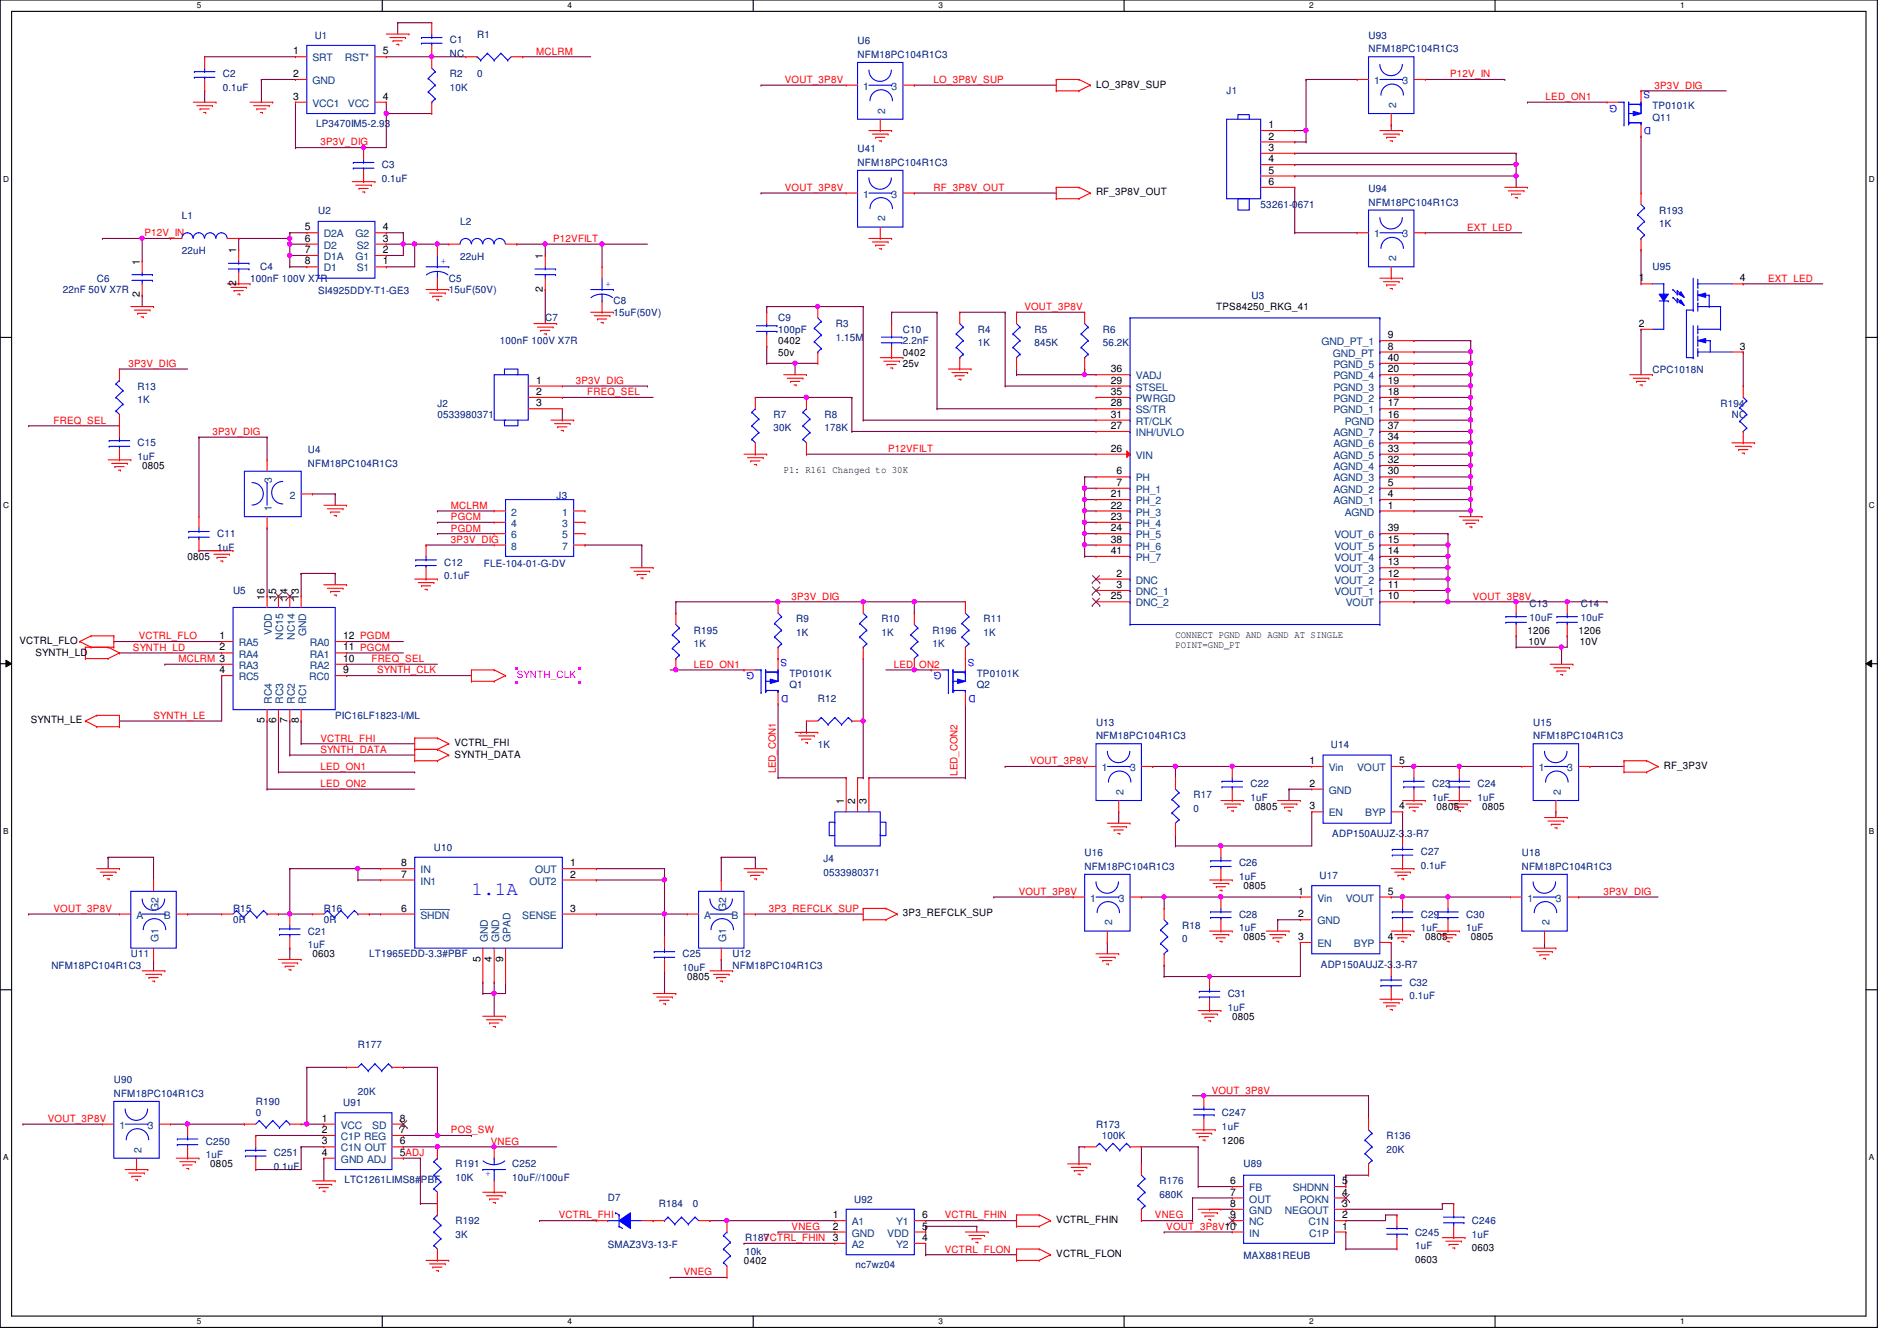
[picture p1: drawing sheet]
<svg xmlns="http://www.w3.org/2000/svg" width="297mm" height="210mm" viewBox="0 0 297 210" stroke-linecap="round" stroke-linejoin="round" font-family="sans-serif">
<defs><g id="words">
<text font-size="3" fill="#00f" x="73.8" y="140.2">1.1A</text>
<g font-size="1.6" fill="#000080">
<text x="74.7" y="5.9">R1</text>
<text x="49.3" y="6.1">U1</text>
<text x="70.4" y="6.8">C1</text>
<text x="70.4" y="8.9">NC</text>
<text x="134.3" y="6.9">U6</text>
<text x="134.3" y="9.1">NFM18PC104R1C3</text>
<text x="214.3" y="6.1">U93</text>
<text x="214.3" y="8.2">NFM18PC104R1C3</text>
<text x="34.9" y="12.1">C2</text>
<text x="34.9" y="14.2">0.1uF</text>
<text x="70.4" y="12.1">R2</text>
<text x="70.4" y="14.2">10K</text>
<text x="74.7" y="12.1">0</text>
<text x="192.1" y="14.8">J1</text>
<text x="258.7" y="17.1">TP0101K</text>
<text x="49.5" y="19.9">LP3470IM5-2.93</text>
<text x="134.3" y="23.8">U41</text>
<text x="258.7" y="18.9">Q11</text>
<text x="59.8" y="26.3">C3</text>
<text x="59.8" y="28.4">0.1uF</text>
<text x="134.3" y="26">NFM18PC104R1C3</text>
<text x="28.5" y="34.3">L1</text>
<text x="49.8" y="33.4">U2</text>
<text x="72" y="35.2">L2</text>
<text x="197.4" y="32.6">53261-0671</text>
<text x="214.3" y="30.1">U94</text>
<text x="214.3" y="32.2">NFM18PC104R1C3</text>
<text x="259.8" y="33.4">R193</text>
<text x="259.8" y="35.6">1K</text>
<text x="28.5" y="39.8">22uH</text>
<text x="72" y="40.7">22uH</text>
<text x="9.8" y="45.9">22nF 50V X7R</text>
<text x="15.2" y="44.1">C6</text>
<text x="39.2" y="44.1">100nF 100V X7R</text>
<text x="40.8" y="42.3">C4</text>
<text x="49.8" y="46.1">SI4925DDY-T1-GE3</text>
<text x="70.3" y="44.1">C5</text>
<text x="70.3" y="45.9">15uF(50V)</text>
<text x="96.1" y="47.7">C8</text>
<text x="196" y="46.8">U3</text>
<text x="258.7" y="42.3">U95</text>
<text x="78.3" y="53.9">100nF 100V X7R</text>
<text x="85.4" y="50.3">C7</text>
<text x="96.1" y="49.4">15uF(50V)</text>
<text x="121.8" y="50.3">C9</text>
<text x="121.8" y="52.1">100pF</text>
<text x="130.9" y="51.2">R3</text>
<text x="130.9" y="53.3">1.15M</text>
<text x="141.4" y="52.1">C10</text>
<text x="141.4" y="53.9">2.2nF</text>
<text x="153.1" y="52.1">R4</text>
<text x="162" y="52.1">R5</text>
<text x="172.7" y="52.1">R6</text>
<text x="153.1" y="54.2">1K</text>
<text x="162" y="54.2">845K</text>
<text x="172.7" y="54.2">56.2K</text>
<text x="258.7" y="58.3">CPC1018N</text>
<text x="21.5" y="61">R13</text>
<text x="21.5" y="63.1">1K</text>
<text x="68.5" y="63.7">J2</text>
<text x="68.5" y="65.4">0533980371</text>
<text x="121.1" y="65.4">R7</text>
<text x="129.1" y="65.4">R8</text>
<text x="269.4" y="63.7">R194</text>
<text x="271.2" y="65.4">NC</text>
<text x="21.5" y="69.9">C15</text>
<text x="48.2" y="71">U4</text>
<text x="121.1" y="67.6">30K</text>
<text x="129.1" y="67.6">178K</text>
<text x="21.5" y="72">1uF</text>
<text x="48.2" y="73.1">NFM18PC104R1C3</text>
<text x="87.2" y="78.1">J3</text>
<text x="34" y="84.1">C11</text>
<text x="34" y="86.2">1uF</text>
<text x="69.6" y="88.6">C12</text>
<text x="75.8" y="88.7">FLE-104-01-G-DV</text>
<text x="36.5" y="93">U5</text>
<text x="69.6" y="90.7">0.1uF</text>
<text x="239.5" y="95.1">C13</text>
<text x="247.5" y="95.1">C14</text>
<text x="108.7" y="99.2">R195</text>
<text x="108.7" y="101.3">1K</text>
<text x="124.7" y="97.5">R9</text>
<text x="124.7" y="99.6">1K</text>
<text x="138" y="97.5">R10</text>
<text x="138" y="99.6">1K</text>
<text x="146" y="99.2">R196</text>
<text x="146" y="101.3">1K</text>
<text x="154" y="97.5">R11</text>
<text x="154" y="99.6">1K</text>
<text x="239.5" y="97.3">10uF</text>
<text x="247.5" y="97.3">10uF</text>
<text x="123.6" y="107.8">Q1</text>
<text x="123.6" y="106">TP0101K</text>
<text x="152.9" y="107.8">Q2</text>
<text x="152.9" y="106">TP0101K</text>
<text x="52.5" y="112.6">PIC16LF1823-I/ML</text>
<text x="128.1" y="109.9">R12</text>
<text x="171.6" y="113.6">U13</text>
<text x="240.1" y="113.6">U15</text>
<text x="128.1" y="117.2">1K</text>
<text x="171.6" y="115.8">NFM18PC104R1C3</text>
<text x="208.4" y="117.2">U14</text>
<text x="240.1" y="115.8">NFM18PC104R1C3</text>
<text x="186.9" y="125">R17</text>
<text x="195.8" y="123.2">C22</text>
<text x="195.8" y="125.3">1uF</text>
<text x="224.2" y="123.2">C23</text>
<text x="224.2" y="125.3">1uF</text>
<text x="231.3" y="123.2">C24</text>
<text x="231.3" y="125.3">1uF</text>
<text x="186.9" y="127.1">0</text>
<text x="208.6" y="131.1">ADP150AUJZ-3.3-R7</text>
<text x="67.9" y="133.2">U10</text>
<text x="128.9" y="135">J4</text>
<text x="128.9" y="137.1">0533980371</text>
<text x="169.8" y="134.1">U16</text>
<text x="169.8" y="136.2">NFM18PC104R1C3</text>
<text x="194" y="135.7">C26</text>
<text x="194" y="137.8">1uF</text>
<text x="206.6" y="137.6">U17</text>
<text x="222.5" y="133.9">C27</text>
<text x="222.5" y="136">0.1uF</text>
<text x="238.3" y="134.1">U18</text>
<text x="238.3" y="136.2">NFM18PC104R1C3</text>
<text x="36.5" y="142.8">R15</text>
<text x="50.7" y="142.8">R16</text>
<text x="194" y="143.7">C28</text>
<text x="222.5" y="143.7">C29</text>
<text x="229.6" y="143.7">C30</text>
<text x="20.5" y="149.9">U11</text>
<text x="36.5" y="144.6">0R</text>
<text x="48.2" y="146.3">C21</text>
<text x="48.2" y="148.5">1uF</text>
<text x="50.7" y="144.6">0R</text>
<text x="57.8" y="149.9">LT1965EDD-3.3#PBF</text>
<text x="106.9" y="149.9">C25</text>
<text x="114.7" y="149.9">U12</text>
<text x="185.1" y="145.5">R18</text>
<text x="185.1" y="147.6">0</text>
<text x="194" y="145.8">1uF</text>
<text x="222.5" y="145.8">1uF</text>
<text x="229.6" y="145.8">1uF</text>
<text x="8" y="151.7">NFM18PC104R1C3</text>
<text x="106.9" y="152">10uF</text>
<text x="114.7" y="151.7">NFM18PC104R1C3</text>
<text x="206.8" y="151.5">ADP150AUJZ-3.3-R7</text>
<text x="220.7" y="154.3">C32</text>
<text x="192.2" y="156.1">C31</text>
<text x="192.2" y="158.2">1uF</text>
<text x="220.7" y="156.5">0.1uF</text>
<text x="56" y="164.1">R177</text>
<text x="17.8" y="169.6">U90</text>
<text x="17.8" y="171.8">NFM18PC104R1C3</text>
<text x="40" y="173">R190</text>
<text x="53.7" y="173.2">U91</text>
<text x="56" y="171.4">20K</text>
<text x="32.2" y="179.2">C250</text>
<text x="40" y="174.8">0</text>
<text x="171.6" y="176.6">R173</text>
<text x="172.5" y="178.4">100K</text>
<text x="191.3" y="174.8">C247</text>
<text x="191.3" y="176.9">1uF</text>
<text x="217.1" y="178.4">R136</text>
<text x="32.2" y="181.4">1uF</text>
<text x="42.9" y="181">C251</text>
<text x="42.9" y="183.1">0.1uF</text>
<text x="53.9" y="185.3">LTC1261LIMS8#PBF</text>
<text x="71.3" y="182.8">R191</text>
<text x="71.3" y="184.9">10K</text>
<text x="80.2" y="182.8">C252</text>
<text x="80.2" y="184.9">10uF//100uF</text>
<text x="181.6" y="185.5">R176</text>
<text x="194.7" y="182.8">U89</text>
<text x="217.1" y="180.5">20K</text>
<text x="71.3" y="191.7">R192</text>
<text x="95.2" y="188.1">D7</text>
<text x="103.2" y="189">R184</text>
<text x="108.5" y="189">0</text>
<text x="133.7" y="188.3">U92</text>
<text x="181.6" y="187.6">680K</text>
<text x="230.5" y="191.7">C246</text>
<text x="71.3" y="193.8">3K</text>
<text x="95.2" y="195.4">SMAZ3V3-13-F</text>
<text x="116.7" y="194.4">R187</text>
<text x="116.7" y="196.5">10k</text>
<text x="194.7" y="197.2">MAX881REUB</text>
<text x="221.6" y="193.5">C245</text>
<text x="221.6" y="195.6">1uF</text>
<text x="230.5" y="193.8">1uF</text>
<text x="133.9" y="198.6">nc7wz04</text>
</g>
<g font-size="1.6">
<text x="45.9" y="8.5">1</text>
<text x="59.9" y="8.5">5</text>
<text x="45.9" y="12.1">2</text>
<text x="45.9" y="15.6">3</text>
<text x="59.9" y="15.6">4</text>
<text x="171.6" y="13.7">LO_3P8V_SUP</text>
<text x="198.6" y="20.1">1</text>
<text x="198.6" y="21.8">2</text>
<text x="198.6" y="23.6">3</text>
<text x="198.6" y="25.4">4</text>
<text x="198.6" y="27.2">5</text>
<text x="198.6" y="29">6</text>
<text x="171.6" y="30.6">RF_3P8V_OUT</text>
<text x="21.9" y="41.4" transform="rotate(-90 21.9 41.4)">1</text>
<text x="37" y="39.7" transform="rotate(-90 37 39.7)">1</text>
<text x="47.7" y="36.1">5</text>
<text x="47.7" y="37.8">6</text>
<text x="47.7" y="39.6">7</text>
<text x="47.7" y="41.4">8</text>
<text x="59.9" y="41.4">1</text>
<text x="59.9" y="39.6">2</text>
<text x="59.9" y="37.8">3</text>
<text x="59.9" y="36.1">4</text>
<text x="85" y="40.6" transform="rotate(-90 85 40.6)">1</text>
<text x="21.9" y="46.6" transform="rotate(-90 21.9 46.6)">2</text>
<text x="37" y="44.8" transform="rotate(-90 37 44.8)">2</text>
<text x="85" y="45.7" transform="rotate(-90 85 45.7)">2</text>
<text x="256.6" y="44.1">1</text>
<text x="272.4" y="44.1">4</text>
<text x="121.8" y="53.9">0402</text>
<text x="190.5" y="48.6">TPS84250_RKG_41</text>
<text x="217.3" y="53">9</text>
<text x="256.6" y="51.2">2</text>
<text x="121.8" y="55.7">50v</text>
<text x="141.4" y="55.7">0402</text>
<text x="141.4" y="57.4">25v</text>
<text x="173.9" y="58.3">36</text>
<text x="217.3" y="54.7">8</text>
<text x="217.3" y="58.3">20</text>
<text x="217.3" y="56.5">40</text>
<text x="272.4" y="54.7">3</text>
<text x="83.9" y="60.1">1</text>
<text x="83.9" y="61.8">2</text>
<text x="83.9" y="63.6">3</text>
<text x="173.9" y="63.6">28</text>
<text x="173.9" y="60.1">29</text>
<text x="173.9" y="65.4">31</text>
<text x="173.9" y="61.8">35</text>
<text x="217.3" y="65.4">16</text>
<text x="217.3" y="63.6">17</text>
<text x="217.3" y="61.8">18</text>
<text x="217.3" y="60.1">19</text>
<text x="173.9" y="70.7">26</text>
<text x="173.9" y="67.2">27</text>
<text x="217.3" y="70.7">33</text>
<text x="217.3" y="69">34</text>
<text x="217.3" y="67.2">37</text>
<text x="22.3" y="73.4">0805</text>
<text x="122.7" y="74.1">P1: R161 Changed to 30K</text>
<text x="173.9" y="77.9">21</text>
<text x="174.8" y="74.3">6</text>
<text x="174.8" y="76.1">7</text>
<text x="217.3" y="77.9">4</text>
<text x="217.3" y="76.1">5</text>
<text x="217.3" y="74.3">30</text>
<text x="217.3" y="72.5">32</text>
<text x="173.9" y="79.6">22</text>
<text x="173.9" y="81.4">23</text>
<text x="173.9" y="83.2">24</text>
<text x="217.3" y="79.6">1</text>
<text x="217.3" y="83.2">39</text>
<text x="29.4" y="87.7">0805</text>
<text x="173.9" y="85">38</text>
<text x="173.9" y="86.7">41</text>
<text x="217.3" y="88.5">13</text>
<text x="217.3" y="86.7">14</text>
<text x="217.3" y="85">15</text>
<text x="41.4" y="93.9" transform="rotate(-90 41.4 93.9)">16</text>
<text x="43.2" y="93.9" transform="rotate(-90 43.2 93.9)">15</text>
<text x="45" y="93.9" transform="rotate(-90 45 93.9)">14</text>
<text x="46.8" y="93.9" transform="rotate(-90 46.8 93.9)">13</text>
<text x="173.9" y="93.9">25</text>
<text x="174.8" y="90.3">2</text>
<text x="174.8" y="92.1">3</text>
<text x="217.3" y="93.9">10</text>
<text x="217.3" y="92.1">11</text>
<text x="217.3" y="90.3">12</text>
<text x="3" y="100.8">VCTRL_FLO</text>
<text x="34.4" y="100.1">1</text>
<text x="34.4" y="101.9">2</text>
<text x="53.7" y="100.1">12 PGDM</text>
<text x="53.7" y="101.9">11 PGCM</text>
<text x="184.1" y="99.9">CONNECT PGND AND AGND AT SINGLE</text>
<text x="184.1" y="101.5">POINT=GND_PT</text>
<text x="239.2" y="99.2">1206</text>
<text x="239.3" y="101">10V</text>
<text x="247.2" y="99.2">1206</text>
<text x="247.4" y="101">10V</text>
<text x="5.5" y="102.8">SYNTH_LD</text>
<text x="34.4" y="105.4">4</text>
<text x="53.7" y="103.6">10</text>
<text x="53.7" y="105.4">9</text>
<text x="4.8" y="113.3">SYNTH_LE</text>
<text x="41.4" y="113.2" transform="rotate(-90 41.4 113.2)">5</text>
<text x="43.2" y="113.2" transform="rotate(-90 43.2 113.2)">6</text>
<text x="45" y="113.2" transform="rotate(-90 45 113.2)">7</text>
<text x="46.8" y="113.2" transform="rotate(-90 46.8 113.2)">8</text>
<text x="71.2" y="116.8">VCTRL_FHI</text>
<text x="71.2" y="118.6">SYNTH_DATA</text>
<text x="205.1" y="119.6">1</text>
<text x="219.1" y="119.6">5</text>
<text x="132.1" y="125.9" transform="rotate(-90 132.1 125.9)">1</text>
<text x="133.9" y="125.9" transform="rotate(-90 133.9 125.9)">2</text>
<text x="135.7" y="125.9" transform="rotate(-90 135.7 125.9)">3</text>
<text x="205.1" y="123.2">2</text>
<text x="260.5" y="120.4">RF_3P3V</text>
<text x="196.5" y="126.8">0805</text>
<text x="205.1" y="126.7">3</text>
<text x="219.1" y="126.7">4</text>
<text x="225" y="126.8">0805</text>
<text x="232.1" y="126.8">0805</text>
<text x="62.8" y="135.6">8</text>
<text x="62.8" y="137.4">7</text>
<text x="89.3" y="135.6">1</text>
<text x="89.3" y="137.4">2</text>
<text x="62.8" y="142.7">6</text>
<text x="89.3" y="142.7">3</text>
<text x="141.4" y="143.5">3P3_REFCLK_SUP</text>
<text x="194.7" y="139.2">0805</text>
<text x="203.3" y="140.1">1</text>
<text x="203.3" y="143.6">2</text>
<text x="217.3" y="140.1">5</text>
<text x="48.9" y="149.9">0603</text>
<text x="194.7" y="147.2">0805</text>
<text x="203.3" y="147.2">3</text>
<text x="217.3" y="147.2">4</text>
<text x="223.2" y="147.2">0805</text>
<text x="230.3" y="147.2">0805</text>
<text x="75.2" y="150.6" transform="rotate(-90 75.2 150.6)">5</text>
<text x="77" y="150.6" transform="rotate(-90 77 150.6)">4</text>
<text x="78.8" y="150.6" transform="rotate(-90 78.8 150.6)">9</text>
<text x="107.6" y="153.5">0805</text>
<text x="193" y="159.7">0805</text>
<text x="50.4" y="175.6">1</text>
<text x="50.4" y="177.4">2</text>
<text x="50.4" y="179.2">3</text>
<text x="62.6" y="179.2">6</text>
<text x="62.6" y="177.4">7</text>
<text x="62.6" y="175.6">8</text>
<text x="191.3" y="179.1">1206</text>
<text x="32.9" y="182.8">0805</text>
<text x="50.4" y="181">4</text>
<text x="62.6" y="181">5ADJ</text>
<text x="192.6" y="185.4">6</text>
<text x="210.2" y="185.4">5</text>
<text x="130.4" y="190.8">1</text>
<text x="144.4" y="190.8">6</text>
<text x="165.4" y="191.5">VCTRL_FHIN</text>
<text x="192.6" y="187.2">7</text>
<text x="192.6" y="189">8</text>
<text x="192.6" y="190.8">9</text>
<text x="210.2" y="190.8">2</text>
<text x="210.2" y="189">3</text>
<text x="210.2" y="187.2">4</text>
<text x="116.5" y="197.9">0402</text>
<text x="130.4" y="192.5">2</text>
<text x="130.4" y="194.3">3</text>
<text x="144.4" y="192.5">5</text>
<text x="144.4" y="194.3">4</text>
<text x="165.4" y="196.8">VCTRL_FLON</text>
<text x="210.2" y="192.5">1</text>
<text x="221.6" y="197.7">0603</text>
<text x="230.5" y="196">0603</text>
</g>
<g font-size="1.6" fill="#004080">
<text x="48.9" y="9.6">SRT</text>
<text x="54" y="9.6">RST*</text>
<text x="48.9" y="13.2">GND</text>
<text x="48.9" y="16.7">VCC1</text>
<text x="54.5" y="16.7">VCC</text>
<text x="135.2" y="14.1">1</text>
<text x="138.6" y="17.8" transform="rotate(-90 138.6 17.8)">2</text>
<text x="139.6" y="14.1">3</text>
<text x="215.2" y="13.2">1</text>
<text x="218.6" y="16.9" transform="rotate(-90 218.6 16.9)">2</text>
<text x="219.6" y="13.2">3</text>
<text x="135.2" y="30.9">1</text>
<text x="138.6" y="34.7" transform="rotate(-90 138.6 34.7)">2</text>
<text x="139.6" y="30.9">3</text>
<text x="50.7" y="37.2">D2A</text>
<text x="50.7" y="38.9">D2</text>
<text x="50.7" y="40.7">D1A</text>
<text x="55.7" y="40.7">G1</text>
<text x="55.7" y="37.2">G2</text>
<text x="55.9" y="38.9">S2</text>
<text x="215.2" y="37.2">1</text>
<text x="218.6" y="40.9" transform="rotate(-90 218.6 40.9)">2</text>
<text x="219.6" y="37.2">3</text>
<text x="50.7" y="42.5">D1</text>
<text x="55.9" y="42.5">S1</text>
<text x="177.8" y="59.4">VADJ</text>
<text x="206.9" y="54.1">GND_PT_1</text>
<text x="208.7" y="55.8">GND_PT</text>
<text x="208.8" y="59.4">PGND_4</text>
<text x="208.8" y="57.6">PGND_5</text>
<text x="177.8" y="64.7">SS/TR</text>
<text x="177.8" y="61.2">STSEL</text>
<text x="177.8" y="62.9">PWRGD</text>
<text x="208.8" y="64.7">PGND_1</text>
<text x="208.8" y="62.9">PGND_2</text>
<text x="208.8" y="61.2">PGND_3</text>
<text x="177.8" y="71.8">VIN</text>
<text x="177.8" y="68.3">INH/UVLO</text>
<text x="177.8" y="66.5">RT/CLK</text>
<text x="208.8" y="71.8">AGND_5</text>
<text x="208.8" y="70.1">AGND_6</text>
<text x="208.8" y="68.3">AGND_7</text>
<text x="210.6" y="66.5">PGND</text>
<text x="42.6" y="75.6" transform="rotate(-90 42.6 75.6)">3</text>
<text x="177.8" y="75.4">PH</text>
<text x="177.8" y="77.2">PH_1</text>
<text x="208.8" y="77.2">AGND_2</text>
<text x="208.8" y="75.4">AGND_3</text>
<text x="208.8" y="73.6">AGND_4</text>
<text x="42.6" y="80" transform="rotate(-90 42.6 80)">1</text>
<text x="45.4" y="78.1">2</text>
<text x="80" y="80.7">2</text>
<text x="80" y="82.5">4</text>
<text x="88.1" y="80.7">1</text>
<text x="88.1" y="82.5">3</text>
<text x="177.8" y="79">PH_2</text>
<text x="177.8" y="80.7">PH_3</text>
<text x="177.8" y="82.5">PH_4</text>
<text x="208.8" y="79">AGND_1</text>
<text x="210.6" y="80.7">AGND</text>
<text x="80" y="84.3">6</text>
<text x="80" y="86.1">8</text>
<text x="88.1" y="84.3">5</text>
<text x="88.1" y="86.1">7</text>
<text x="177.8" y="84.3">PH_5</text>
<text x="177.8" y="86.1">PH_6</text>
<text x="177.8" y="87.8">PH_7</text>
<text x="209" y="89.6">VOUT_3</text>
<text x="209" y="87.8">VOUT_4</text>
<text x="209" y="86.1">VOUT_5</text>
<text x="209" y="84.3">VOUT_6</text>
<text x="177.8" y="91.4">DNC</text>
<text x="177.8" y="93.2">DNC_1</text>
<text x="177.8" y="95">DNC_2</text>
<text x="209" y="93.2">VOUT_1</text>
<text x="209" y="91.4">VOUT_2</text>
<text x="210.7" y="95">VOUT</text>
<text x="37.4" y="101.2">RA5</text>
<text x="42.6" y="99.5" transform="rotate(-90 42.6 99.5)">VDD</text>
<text x="44.4" y="100.2" transform="rotate(-90 44.4 100.2)">NC15</text>
<text x="46.1" y="100.2" transform="rotate(-90 46.1 100.2)">NC14</text>
<text x="47.9" y="99.7" transform="rotate(-90 47.9 99.7)">GND</text>
<text x="48.5" y="101.2">RA0</text>
<text x="37.4" y="103">RA4</text>
<text x="37.4" y="104.7">RA3</text>
<text x="37.4" y="106.5">RC5</text>
<text x="48.4" y="106.5">RC0</text>
<text x="48.5" y="103">RA1</text>
<text x="48.5" y="104.7">RA2</text>
<text x="42.6" y="110.2" transform="rotate(-90 42.6 110.2)">RC4</text>
<text x="44.4" y="110.2" transform="rotate(-90 44.4 110.2)">RC3</text>
<text x="46.1" y="110.2" transform="rotate(-90 46.1 110.2)">RC2</text>
<text x="47.9" y="110.2" transform="rotate(-90 47.9 110.2)">RC1</text>
<text x="172.5" y="120.7">1</text>
<text x="175.9" y="124.5" transform="rotate(-90 175.9 124.5)">2</text>
<text x="177" y="120.7">3</text>
<text x="208.1" y="120.7">Vin</text>
<text x="208.1" y="124.3">GND</text>
<text x="212.5" y="120.7">VOUT</text>
<text x="241" y="120.7">1</text>
<text x="244.4" y="124.5" transform="rotate(-90 244.4 124.5)">2</text>
<text x="245.4" y="120.7">3</text>
<text x="208.1" y="127.8">EN</text>
<text x="213.8" y="127.8">BYP</text>
<text x="65.8" y="136.7">IN</text>
<text x="83.8" y="136.7">OUT</text>
<text x="21.4" y="143.8">A</text>
<text x="24.8" y="142.6" transform="rotate(-90 24.8 142.6)">G2</text>
<text x="25.7" y="143.8">B</text>
<text x="65.8" y="138.5">IN1</text>
<text x="65.8" y="143.8">SHDN</text>
<text x="81.8" y="143.8">SENSE</text>
<text x="82.9" y="138.5">OUT2</text>
<text x="110.3" y="143.8">A</text>
<text x="113.7" y="142.6" transform="rotate(-90 113.7 142.6)">G2</text>
<text x="114.6" y="143.8">B</text>
<text x="170.7" y="141.2">1</text>
<text x="175.2" y="141.2">3</text>
<text x="206.3" y="141.2">Vin</text>
<text x="210.7" y="141.2">VOUT</text>
<text x="239.2" y="141.2">1</text>
<text x="243.6" y="141.2">3</text>
<text x="24.8" y="147.6" transform="rotate(-90 24.8 147.6)">G1</text>
<text x="76.4" y="147.6" transform="rotate(-90 76.4 147.6)">GND</text>
<text x="78.1" y="147.6" transform="rotate(-90 78.1 147.6)">GND</text>
<text x="79.9" y="147.6" transform="rotate(-90 79.9 147.6)">GPAD</text>
<text x="113.7" y="147.6" transform="rotate(-90 113.7 147.6)">G1</text>
<text x="174.2" y="144.9" transform="rotate(-90 174.2 144.9)">2</text>
<text x="206.3" y="144.7">GND</text>
<text x="206.3" y="148.3">EN</text>
<text x="212" y="148.3">BYP</text>
<text x="242.6" y="144.9" transform="rotate(-90 242.6 144.9)">2</text>
<text x="18.7" y="176.7">1</text>
<text x="23.2" y="176.7">3</text>
<text x="53.4" y="176.7">VCC</text>
<text x="53.4" y="178.5">C1P REG</text>
<text x="58.3" y="176.7">SD</text>
<text x="22.1" y="180.5" transform="rotate(-90 22.1 180.5)">2</text>
<text x="53.4" y="180.3">C1N OUT</text>
<text x="53.4" y="182.1">GND ADJ</text>
<text x="133.4" y="191.9">A1</text>
<text x="140.3" y="191.9">Y1</text>
<text x="195.6" y="186.5">FB</text>
<text x="195.6" y="188.3">OUT</text>
<text x="195.6" y="190.1">GND</text>
<text x="195.6" y="191.9">NC</text>
<text x="201.2" y="190.1">NEGOUT</text>
<text x="202.4" y="186.5">SHDNN</text>
<text x="203.5" y="188.3">POKN</text>
<text x="204.9" y="191.9">C1N</text>
<text x="133.4" y="193.6">GND</text>
<text x="133.4" y="195.4">A2</text>
<text x="138.9" y="193.6">VDD</text>
<text x="140.3" y="195.4">Y2</text>
<text x="195.6" y="193.6">IN</text>
<text x="205" y="193.6">C1P</text>
</g>
<g font-size="1.6" fill="#f00">
<text x="83.9" y="8.6">MCLRM</text>
<text x="122.9" y="13">VOUT_3P8V</text>
<text x="146.2" y="13">LO_3P8V_SUP</text>
<text x="227.1" y="12.1">P12V_IN</text>
<text x="242" y="15.7">LED_ON1</text>
<text x="259.1" y="13.9">3P3V_DIG</text>
<text x="50.2" y="22.8">3P3V_DIG</text>
<text x="122.9" y="29.9">VOUT_3P8V</text>
<text x="146.2" y="29.9">RF_3P8V_OUT</text>
<text x="22.6" y="37">P12V_IN</text>
<text x="86.6" y="37.9">P12VFILT</text>
<text x="229.7" y="36.1">EXT_LED</text>
<text x="276.9" y="44.1">EXT_LED</text>
<text x="160.4" y="48.6">VOUT_3P8V</text>
<text x="20.1" y="57.4">3P3V_DIG</text>
<text x="90.2" y="60.1">3P3V_DIG</text>
<text x="91.9" y="61.9">FREQ_SEL</text>
<text x="8.4" y="66.3">FREQ_SEL</text>
<text x="33.3" y="68.1">3P3V_DIG</text>
<text x="139.1" y="70.8">P12VFILT</text>
<text x="70.6" y="79.7">MCLRM</text>
<text x="70.6" y="81.4">PGCM</text>
<text x="70.6" y="83.2">PGDM</text>
<text x="70.6" y="85">3P3V_DIG</text>
<text x="123.9" y="93.9">3P3V_DIG</text>
<text x="230.6" y="93.9">VOUT_3P8V</text>
<text x="20.8" y="101.9">SYNTH_LD</text>
<text x="21.7" y="100.1">VCTRL_FLO</text>
<text x="27.9" y="103.7">MCLRM 3</text>
<text x="58.2" y="103.7">FREQ_SEL</text>
<text x="59.1" y="105.5">SYNTH_CLK</text>
<text x="108.7" y="104.6">LED_ON1</text>
<text x="140" y="104.6">LED_ON2</text>
<text x="24" y="112.6">SYNTH_LE</text>
<text x="50.2" y="116.1">VCTRL_FHI</text>
<text x="50.2" y="117.9">SYNTH_DATA</text>
<text x="161.3" y="119.7">VOUT_3P8V</text>
<text x="50.2" y="120.6">LED_ON1</text>
<text x="50.2" y="123.2">LED_ON2</text>
<text x="121.5" y="121.1" transform="rotate(-90 121.5 121.1)">LED_CON1</text>
<text x="149.9" y="121.5" transform="rotate(-90 149.9 121.5)">LED_CON2</text>
<text x="8.4" y="142.8">VOUT_3P8V</text>
<text x="120.4" y="142.8">3P3_REFCLK_SUP</text>
<text x="159.5" y="140.1">VOUT_3P8V</text>
<text x="251.1" y="140.1">3P3V_DIG</text>
<text x="189.7" y="171.2">VOUT_3P8V</text>
<text x="7.5" y="175.7">VOUT_3P8V</text>
<text x="70.6" y="177.5">POS_SW</text>
<text x="76.8" y="179.2">VNEG</text>
<text x="87.5" y="190.8">VCTRL_FHI</text>
<text x="148" y="190.8">VCTRL_FHIN</text>
<text x="180.8" y="190.8">VNEG</text>
<text x="119.5" y="194.4">VCTRL_FHIN</text>
<text x="123.9" y="192.6">VNEG</text>
<text x="148" y="196.1">VCTRL_FLON</text>
<text x="182.6" y="192.6">VOUT_3P8V10</text>
<text x="107.1" y="199.7">VNEG</text>
</g>
<g font-size="1.6" fill="#00f">
<text x="253.2" y="16.4" transform="rotate(180 253.2 16.4)">G</text>
<text x="258.4" y="14.3" transform="rotate(180 258.4 14.3)">S</text>
<text x="258.6" y="19.9" transform="rotate(180 258.6 19.9)">D</text>
<text x="69" y="41.4">+</text>
<text x="94.8" y="45">+</text>
<text x="118.1" y="105.3" transform="rotate(180 118.1 105.3)">G</text>
<text x="123.3" y="103.2" transform="rotate(180 123.3 103.2)">S</text>
<text x="147.4" y="105.3" transform="rotate(180 147.4 105.3)">G</text>
<text x="152.6" y="103.2" transform="rotate(180 152.6 103.2)">S</text>
<text x="123.4" y="108.8" transform="rotate(180 123.4 108.8)">D</text>
<text x="152.8" y="108.8" transform="rotate(180 152.8 108.8)">D</text>
<text x="76.8" y="183.4" transform="rotate(180 76.8 183.4)">+</text>
</g>
<text font-size="1.6" fill="#f0f" x="80.9" y="106.2">SYNTH_CLK</text>
<g font-size="1.3">
<text x="30.8" y="1.3">5</text>
<text x="88.9" y="1.3">4</text>
<text x="146.9" y="1.3">3</text>
<text x="205" y="1.3">2</text>
<text x="263.1" y="1.3">1</text>
<text x=".5" y="28.4">D</text>
<text x="292.6" y="28.4">D</text>
<text x=".5" y="79.5">C</text>
<text x="292.6" y="79.5">C</text>
<text x=".5" y="130.6">B</text>
<text x="292.6" y="130.6">B</text>
<text x=".5" y="181.7">A</text>
<text x="292.6" y="181.7">A</text>
<text x="30.8" y="207.4">5</text>
<text x="88.9" y="207.4">4</text>
<text x="146.9" y="207.4">3</text>
<text x="205" y="207.4">2</text>
<text x="263.1" y="207.4">1</text>
</g>
</g></defs>
<path d="M0 0h294v207.9h-294zM1.8 1.8h290.4v204.3h-290.4z" fill="none" stroke="#000" stroke-width=".17"/>
<g fill="#fff">
<path d="M30.8 .2h.7v1.4h-.7z"/>
<path d="M30.8 206.2h.7v1.4h-.7z"/>
</g>
<path d="M59.9 0v1.8M59.9 206.1v1.8" fill="none" stroke="#000" stroke-width=".17"/>
<g fill="#fff">
<path d="M88.9 .2h.6v1.4h-.6z"/>
<path d="M88.9 206.2h.6v1.4h-.6z"/>
</g>
<path d="M117.9 0v1.8M117.9 206.1v1.8" fill="none" stroke="#000" stroke-width=".17"/>
<g fill="#fff">
<path d="M146.9 .2h.7v1.4h-.7z"/>
<path d="M146.9 206.2h.7v1.4h-.7z"/>
</g>
<path d="M176 0v1.8M176 206.1v1.8" fill="none" stroke="#000" stroke-width=".17"/>
<g fill="#fff">
<path d="M205 .2h.7v1.4h-.7z"/>
<path d="M205 206.2h.7v1.4h-.7z"/>
</g>
<path d="M234.1 0v1.8M234.1 206.1v1.8" fill="none" stroke="#000" stroke-width=".17"/>
<g fill="#fff">
<path d="M263.1 .2h.7v1.4h-.7z"/>
<path d="M263.1 206.2h.7v1.4h-.7z"/>
<path d="M.5 27.3h.9v1.4h-.9z"/>
<path d="M292.6 27.3h.9v1.4h-.9z"/>
<path d="M.5 78.4h.9v1.4h-.9z"/>
<path d="M292.6 78.4h.9v1.4h-.9z"/>
</g>
<path d="M0 52.8h1.8M292.2 52.8h1.8" fill="none" stroke="#000" stroke-width=".17"/>
<g fill="#fff">
<path d="M.5 129.5h.8v1.4h-.8z"/>
<path d="M292.6 129.5h.9v1.4h-.9z"/>
</g>
<path d="M0 103.9h1.8M292.2 103.9h1.8" fill="none" stroke="#000" stroke-width=".17"/>
<path d="M.9 103.4l.9 .5-.9 .5zM292.2 103.9l.9-.5v1z" fill="#000"/>
<path d="M.9 103.4l.9 .5-.9 .5zM292.2 103.9l.9-.5v1z" fill="none" stroke="#000" stroke-width=".16"/>
<g fill="#fff">
<path d="M.5 180.5h.8v1.4h-.8z"/>
<path d="M292.6 180.5h.9v1.4h-.9z"/>
</g>
<path d="M0 155h1.8M292.2 155h1.8" fill="none" stroke="#000" stroke-width=".17"/>
<g fill="none" stroke="#800040" stroke-width=".17">
<path d="M46.3 16h.1M46.3 16v7.1M60.5 16h.1M60.5 16v1.8M56.9 23.1h.1M56.9 23.1h3.6M31.2 68.5h.1M31.2 68.5h10.6M31.2 68.5v12.4M41.8 68.5h.1M41.8 68.5v3.5M48.9 77.3h.1"/>
<path d="M48.9 77.3h3.6M52.5 77.3h.1M52.5 77.3v1.8M41.8 82.7h.1M41.8 82.7v10.6M47.2 89.8h.1M47.2 89.8v3.5M47.2 89.8h5.3M52.5 89.8h.1M52.5 89.8v1.8"/>
</g>
<circle cx="60.5" cy="17.8" r=".32" fill="#f0f"/>
<circle cx="60.5" cy="17.8" r=".32" fill="none" stroke="#f0f" stroke-width=".17"/>
<path d="M46.3 23.1h.1M46.3 23.1h10.6" fill="none" stroke="#800040" stroke-width=".17"/>
<circle cx="56.9" cy="23.1" r=".32" fill="#f0f"/>
<circle cx="56.9" cy="23.1" r=".32" fill="none" stroke="#f0f" stroke-width=".17"/>
<path d="M32 8.9h.1M32 14.2h.1M32 8.9h14.3M32 14.2v1.8M40.9 12.4h.1M40.9 12.4h5.4M40.9 12.4v3.6M60.5 17.8h.1M60.5 8.9h.1M60.5 8.9h7.1M60.5 17.8h7.1M60.5 17.8v5.3" fill="none" stroke="#800040" stroke-width=".17"/>
<circle cx="67.6" cy="8.9" r=".32" fill="#f0f"/>
<circle cx="67.6" cy="8.9" r=".32" fill="none" stroke="#f0f" stroke-width=".17"/>
<g fill="none" stroke="#800040" stroke-width=".17">
<path d="M62.3 3.6h.1M62.3 3.6h5.3M62.3 3.6v1.7M67.6 8.9h.1M67.6 8.9h5.3M81.8 8.9h.1M81.8 8.9h10.7M16 37.3h.1M16 37.3h6.3M64.9 38.2h.1M64.9 38.2h3.6M18.7 57.8h.1"/>
<path d="M18.7 57.8h10.7M4.5 66.7h.1M4.5 66.7h14.2M31.2 86.2h.1M31.2 86.2h3.5M66.7 85.3h.1M66.7 85.3h10.7M68.5 80h.1M68.5 81.8h.1M68.5 83.6h.1M68.5 80h8.9M68.5 81.8h8.9"/>
<path d="M68.5 83.6h8.9M91.6 85.3h.1M91.6 85.3h8.9M100.5 85.3h.1M100.5 85.3v3.6M18.7 102.2h.1M18.7 112.9h.1M18.7 102.2h16M18.7 112.9h16M25.8 104h.1M25.8 104h8.9M41.8 112.9h.1"/>
<path d="M41.8 112.9v10.7M45.4 112.9h.1M45.4 112.9v5.3M47.2 116.5h.1M47.2 112.9h.1M47.2 116.5h17.7M47.2 112.9v3.6M54.3 105.8h.1M54.3 102.2h.1M54.3 100.5h.1M54.3 105.8h19.5M54.3 102.2h8.9"/>
<path d="M54.3 100.5h8.9M41.8 123.6h.1M41.8 123.6h23.1M43.6 120.9h21.3M64.9 120.9h.1"/>
</g>
<circle cx="22.2" cy="37.3" r=".32" fill="#f0f"/>
<circle cx="22.2" cy="37.3" r=".32" fill="none" stroke="#f0f" stroke-width=".17"/>
<path d="M22.3 37.3h.1M22.3 37.3h4.4M63.2 38.2h.1M63.2 38.2h1.7M64.9 38.2h.1M64.9 38.2v3.6h-4.4M60.5 41.8h.1" fill="none" stroke="#800040" stroke-width=".17"/>
<circle cx="64.9" cy="38.2" r=".32" fill="#f0f"/>
<circle cx="64.9" cy="38.2" r=".32" fill="none" stroke="#f0f" stroke-width=".17"/>
<path d="M45.4 36.4h.1M45.4 36.4h2.6M45.4 41.8h.1M45.4 40h.1M45.4 41.8h2.6M45.4 40h2.6M45.4 40v1.8" fill="none" stroke="#800040" stroke-width=".17"/>
<circle cx="45.4" cy="40" r=".32" fill="#f0f"/>
<circle cx="45.4" cy="40" r=".32" fill="none" stroke="#f0f" stroke-width=".17"/>
<path d="M37.4 37.3h.1M37.4 37.3h8M45.4 38.2h.1M45.4 38.2h2.6" fill="none" stroke="#800040" stroke-width=".17"/>
<circle cx="45.4" cy="37.3" r=".32" fill="#f0f"/>
<circle cx="45.4" cy="37.3" r=".32" fill="none" stroke="#f0f" stroke-width=".17"/>
<path d="M45.4 37.3h.1M45.4 36.4h.1M45.4 36.4v1.8M68.5 38.2h.1M68.5 38.2h1.8M80.9 38.2h.1M80.9 38.2h4.5M22.3 46.2h.1M22.3 46.2v1.8" fill="none" stroke="#800040" stroke-width=".17"/>
<circle cx="68.5" cy="38.2" r=".32" fill="#f0f"/>
<circle cx="68.5" cy="38.2" r=".32" fill="none" stroke="#f0f" stroke-width=".17"/>
<path d="M85.4 38.2h.1M85.4 38.2v1.8M94.3 38.2h.1M94.3 38.2h7.1M94.3 38.2v3.6M85.4 45.3h.1M85.4 45.3v5.4" fill="none" stroke="#800040" stroke-width=".17"/>
<circle cx="94.2" cy="38.2" r=".32" fill="#f0f"/>
<circle cx="94.2" cy="38.2" r=".32" fill="none" stroke="#f0f" stroke-width=".17"/>
<path d="M60.5 38.2h.1M60.5 38.2h2.7M63.2 38.2h.1M63.2 38.2v1.8h-2.7M60.5 40h.1" fill="none" stroke="#800040" stroke-width=".17"/>
<circle cx="63.1" cy="38.2" r=".32" fill="#f0f"/>
<circle cx="63.1" cy="38.2" r=".32" fill="none" stroke="#f0f" stroke-width=".17"/>
<path d="M60.5 36.4h.1M60.5 36.4h2.7M63.2 36.4h.1M63.2 36.4v1.8M230.3 58.7h.1M230.3 58.7v1.8M230.3 64h.1M230.3 64v1.8M237.4 101.3h.1M237.4 101.3h8M244.5 101.3h.1" fill="none" stroke="#800040" stroke-width=".17"/>
<circle cx="244.5" cy="101.3" r=".32" fill="#f0f"/>
<circle cx="244.5" cy="101.3" r=".32" fill="none" stroke="#f0f" stroke-width=".17"/>
<g fill="none" stroke="#800040" stroke-width=".17">
<path d="M230.3 53.3h.1M230.3 56.9h.1M230.3 55.1h.1M230.3 53.3v5.4M230.3 62.2h.1M230.3 78.2h.1M230.3 62.2v1.8M230.3 78.2v1.8M169.8 83.6h.1M169.8 83.6v1.7M237.4 94.2h.1M237.4 94.2h8"/>
<path d="M245.4 99.6h.1M245.4 99.6v1.7"/>
</g>
<circle cx="245.4" cy="94.2" r=".32" fill="#f0f"/>
<circle cx="245.4" cy="94.2" r=".32" fill="none" stroke="#f0f" stroke-width=".17"/>
<circle cx="237.4" cy="94.2" r=".32" fill="#f0f"/>
<circle cx="237.4" cy="94.2" r=".32" fill="none" stroke="#f0f" stroke-width=".17"/>
<g fill="none" stroke="#800040" stroke-width=".17">
<path d="M120.1 54.2h.1M120.1 54.2v2.7M124.5 56.9h.1M124.5 56.9h3.6M124.5 56.9v1.8M128.1 48h.1M128.1 48h7.1M139.6 48.9h.1M139.6 48.9h7.1M139.6 48.9v1.8M146.7 48.9h.1M146.7 48.9v15.1"/>
<path d="M146.7 64h.1M146.7 64h24.9"/>
</g>
<circle cx="128" cy="48" r=".32" fill="#f0f"/>
<circle cx="128" cy="48" r=".32" fill="none" stroke="#f0f" stroke-width=".17"/>
<path d="M120.1 48h.1M120.1 56.9h.1M120.1 48v.9M120.1 56.9h4.4M135.2 48h.1M135.2 48v17.8M135.2 65.8h.1M135.2 65.8h36.4" fill="none" stroke="#800040" stroke-width=".17"/>
<circle cx="124.5" cy="56.9" r=".32" fill="#f0f"/>
<circle cx="124.5" cy="56.9" r=".32" fill="none" stroke="#f0f" stroke-width=".17"/>
<path d="M120.1 48h.1M120.1 48h8M221.4 67.6h.1M221.4 67.6h8.9" fill="none" stroke="#800040" stroke-width=".17"/>
<circle cx="230.3" cy="67.5" r=".32" fill="#f0f"/>
<circle cx="230.3" cy="67.5" r=".32" fill="none" stroke="#f0f" stroke-width=".17"/>
<path d="M221.4 69.3h.1M230.3 67.6h.1M230.3 67.6v1.7h-8.9" fill="none" stroke="#800040" stroke-width=".17"/>
<circle cx="230.3" cy="69.3" r=".32" fill="#f0f"/>
<circle cx="230.3" cy="69.3" r=".32" fill="none" stroke="#f0f" stroke-width=".17"/>
<path d="M221.4 71.1h.1M230.3 69.3h.1M230.3 69.3v1.8h-8.9" fill="none" stroke="#800040" stroke-width=".17"/>
<circle cx="230.3" cy="71.1" r=".32" fill="#f0f"/>
<circle cx="230.3" cy="71.1" r=".32" fill="none" stroke="#f0f" stroke-width=".17"/>
<path d="M221.4 72.9h.1M230.3 71.1h.1M230.3 71.1v1.8h-8.9" fill="none" stroke="#800040" stroke-width=".17"/>
<circle cx="230.3" cy="72.9" r=".32" fill="#f0f"/>
<circle cx="230.3" cy="72.9" r=".32" fill="none" stroke="#f0f" stroke-width=".17"/>
<path d="M221.4 74.7h.1M230.3 72.9h.1M230.3 72.9v1.8h-8.9" fill="none" stroke="#800040" stroke-width=".17"/>
<circle cx="230.3" cy="74.6" r=".32" fill="#f0f"/>
<circle cx="230.3" cy="74.6" r=".32" fill="none" stroke="#f0f" stroke-width=".17"/>
<path d="M221.4 76.5h.1M230.3 74.7h.1M230.3 74.7v1.8h-8.9" fill="none" stroke="#800040" stroke-width=".17"/>
<circle cx="230.3" cy="76.4" r=".32" fill="#f0f"/>
<circle cx="230.3" cy="76.4" r=".32" fill="none" stroke="#f0f" stroke-width=".17"/>
<path d="M221.4 78.2h.1M230.3 76.5h.1M230.3 76.5v1.7h-8.9" fill="none" stroke="#800040" stroke-width=".17"/>
<circle cx="230.3" cy="78.2" r=".32" fill="#f0f"/>
<circle cx="230.3" cy="78.2" r=".32" fill="none" stroke="#f0f" stroke-width=".17"/>
<path d="M221.4 80h.1M221.4 80h8.9M230.3 80h.1M230.3 80v.9" fill="none" stroke="#800040" stroke-width=".17"/>
<circle cx="230.3" cy="80" r=".32" fill="#f0f"/>
<circle cx="230.3" cy="80" r=".32" fill="none" stroke="#f0f" stroke-width=".17"/>
<path d="M221.4 53.3h.1M221.4 55.1h.1M221.4 53.3h8.9M221.4 55.1h8.9M230.3 60.5h.1M230.3 60.5v1.7" fill="none" stroke="#800040" stroke-width=".17"/>
<circle cx="230.3" cy="55.1" r=".32" fill="#f0f"/>
<circle cx="230.3" cy="55.1" r=".32" fill="none" stroke="#f0f" stroke-width=".17"/>
<path d="M221.4 56.9h.1M221.4 56.9h8.9" fill="none" stroke="#800040" stroke-width=".17"/>
<circle cx="230.3" cy="56.9" r=".32" fill="#f0f"/>
<circle cx="230.3" cy="56.9" r=".32" fill="none" stroke="#f0f" stroke-width=".17"/>
<path d="M221.4 58.7h.1M221.4 58.7h8.9" fill="none" stroke="#800040" stroke-width=".17"/>
<circle cx="230.3" cy="58.6" r=".32" fill="#f0f"/>
<circle cx="230.3" cy="58.6" r=".32" fill="none" stroke="#f0f" stroke-width=".17"/>
<path d="M221.4 60.5h.1M221.4 60.5h8.9" fill="none" stroke="#800040" stroke-width=".17"/>
<circle cx="230.3" cy="60.4" r=".32" fill="#f0f"/>
<circle cx="230.3" cy="60.4" r=".32" fill="none" stroke="#f0f" stroke-width=".17"/>
<path d="M221.4 62.2h.1M221.4 62.2h8.9" fill="none" stroke="#800040" stroke-width=".17"/>
<circle cx="230.3" cy="62.2" r=".32" fill="#f0f"/>
<circle cx="230.3" cy="62.2" r=".32" fill="none" stroke="#f0f" stroke-width=".17"/>
<path d="M221.4 64h.1M221.4 64h8.9" fill="none" stroke="#800040" stroke-width=".17"/>
<circle cx="230.3" cy="64" r=".32" fill="#f0f"/>
<circle cx="230.3" cy="64" r=".32" fill="none" stroke="#f0f" stroke-width=".17"/>
<path d="M221.4 65.8h.1M221.4 65.8h8.9" fill="none" stroke="#800040" stroke-width=".17"/>
<circle cx="230.3" cy="65.8" r=".32" fill="#f0f"/>
<circle cx="230.3" cy="65.8" r=".32" fill="none" stroke="#f0f" stroke-width=".17"/>
<path d="M230.3 65.8h.1M230.3 65.8v1.8M221.4 94.2h.1M226.7 83.6h.1M226.7 88.9h.1M226.7 92.5h.1M226.7 85.3h.1M226.7 87.1h.1M226.7 83.6v7.1M226.7 92.5v1.7h-5.3" fill="none" stroke="#800040" stroke-width=".17"/>
<circle cx="226.7" cy="94.2" r=".32" fill="#f0f"/>
<circle cx="226.7" cy="94.2" r=".32" fill="none" stroke="#f0f" stroke-width=".17"/>
<path d="M221.4 83.6h.1M221.4 85.3h.1M221.4 83.6h5.3M221.4 85.3h5.3" fill="none" stroke="#800040" stroke-width=".17"/>
<circle cx="226.7" cy="85.3" r=".32" fill="#f0f"/>
<circle cx="226.7" cy="85.3" r=".32" fill="none" stroke="#f0f" stroke-width=".17"/>
<path d="M221.4 88.9h.1M221.4 88.9h5.3" fill="none" stroke="#800040" stroke-width=".17"/>
<circle cx="226.7" cy="88.9" r=".32" fill="#f0f"/>
<circle cx="226.7" cy="88.9" r=".32" fill="none" stroke="#f0f" stroke-width=".17"/>
<path d="M221.4 90.7h.1M221.4 90.7h5.3" fill="none" stroke="#800040" stroke-width=".17"/>
<circle cx="226.7" cy="90.7" r=".32" fill="#f0f"/>
<circle cx="226.7" cy="90.7" r=".32" fill="none" stroke="#f0f" stroke-width=".17"/>
<path d="M221.4 92.5h.1M221.4 92.5h5.3" fill="none" stroke="#800040" stroke-width=".17"/>
<circle cx="226.7" cy="92.4" r=".32" fill="#f0f"/>
<circle cx="226.7" cy="92.4" r=".32" fill="none" stroke="#f0f" stroke-width=".17"/>
<path d="M221.4 87.1h.1M221.4 87.1h5.3" fill="none" stroke="#800040" stroke-width=".17"/>
<circle cx="226.7" cy="87.1" r=".32" fill="#f0f"/>
<circle cx="226.7" cy="87.1" r=".32" fill="none" stroke="#f0f" stroke-width=".17"/>
<g fill="none" stroke="#800040" stroke-width=".17">
<path d="M159.2 48.9h.1M159.2 57.8h.1M159.2 58.7h.1M159.2 48.9h10.6M159.2 58.7h12.4M159.2 57.8v.9M169.8 58.7h.1M169.8 57.8h.1M169.8 57.8v.9M226.7 90.7h.1M226.7 94.2h.1M226.7 90.7v1.8"/>
<path d="M226.7 94.2h10.7"/>
</g>
<circle cx="169.8" cy="58.6" r=".32" fill="#f0f"/>
<circle cx="169.8" cy="58.6" r=".32" fill="none" stroke="#f0f" stroke-width=".17"/>
<path d="M169.8 78.2h.1M169.8 78.2v1.8M169.8 85.3h.1M169.8 81.8h.1M169.8 81.8v1.8M169.8 85.3v1.8M237.4 99.6h.1M237.4 99.6v1.7M245.4 94.2h6.2M251.6 94.2h.1M244.5 101.3h.1M244.5 101.3v2.7" fill="none" stroke="#800040" stroke-width=".17"/>
<circle cx="169.8" cy="80" r=".32" fill="#f0f"/>
<circle cx="169.8" cy="80" r=".32" fill="none" stroke="#f0f" stroke-width=".17"/>
<circle cx="169.8" cy="78.2" r=".32" fill="#f0f"/>
<circle cx="169.8" cy="78.2" r=".32" fill="none" stroke="#f0f" stroke-width=".17"/>
<path d="M169.8 74.7h.1M169.8 74.7v1.8M169.8 80h.1M169.8 80v1.8" fill="none" stroke="#800040" stroke-width=".17"/>
<circle cx="169.8" cy="81.8" r=".32" fill="#f0f"/>
<circle cx="169.8" cy="81.8" r=".32" fill="none" stroke="#f0f" stroke-width=".17"/>
<path d="M169.8 76.5h.1M169.8 76.5v1.7" fill="none" stroke="#800040" stroke-width=".17"/>
<circle cx="169.8" cy="76.4" r=".32" fill="#f0f"/>
<circle cx="169.8" cy="76.4" r=".32" fill="none" stroke="#f0f" stroke-width=".17"/>
<path d="M169.8 74.7h.1M169.8 74.7h1.8M169.8 85.3h.1M169.8 85.3h1.8" fill="none" stroke="#800040" stroke-width=".17"/>
<circle cx="169.8" cy="85.3" r=".32" fill="#f0f"/>
<circle cx="169.8" cy="85.3" r=".32" fill="none" stroke="#f0f" stroke-width=".17"/>
<path d="M169.8 87.1h.1M169.8 81.8h.1M169.8 83.6h.1M169.8 87.1h1.8M169.8 81.8h1.8M169.8 83.6h1.8" fill="none" stroke="#800040" stroke-width=".17"/>
<circle cx="169.8" cy="83.5" r=".32" fill="#f0f"/>
<circle cx="169.8" cy="83.5" r=".32" fill="none" stroke="#f0f" stroke-width=".17"/>
<path d="M126.3 71.1h.1M126.3 62.2h.1M126.3 71.1h45.3M126.3 62.2h7.1M169.8 78.2h.1M169.8 76.5h.1M169.8 78.2h1.8M169.8 76.5h1.8M169.8 80h.1M169.8 80h1.8" fill="none" stroke="#800040" stroke-width=".17"/>
<circle cx="126.3" cy="62.2" r=".32" fill="#f0f"/>
<circle cx="126.3" cy="62.2" r=".32" fill="none" stroke="#f0f" stroke-width=".17"/>
<g fill="none" stroke="#800040" stroke-width=".17">
<path d="M37.4 37.3h.1M37.4 37.3v1.8M45.4 38.2h.1M45.4 38.2v1.8M150.3 48.9h.1M150.3 48.9h7.1M157.4 48.9h.1M157.4 48.9v11.6M118.3 62.2h.1M118.3 62.2h8M133.4 62.2h.1M133.4 67.6h.1"/>
<path d="M133.4 62.2v5.4M133.4 67.6h38.2M157.4 60.5h.1M157.4 60.5h14.2"/>
</g>
<circle cx="45.4" cy="38.2" r=".32" fill="#f0f"/>
<circle cx="45.4" cy="38.2" r=".32" fill="none" stroke="#f0f" stroke-width=".17"/>
<path d="M22.3 37.3h.1M22.3 37.3v3.6M85.4 38.2h.1M85.4 38.2h8.9" fill="none" stroke="#800040" stroke-width=".17"/>
<circle cx="85.4" cy="38.2" r=".32" fill="#f0f"/>
<circle cx="85.4" cy="38.2" r=".32" fill="none" stroke="#f0f" stroke-width=".17"/>
<path d="M119.2 13.3h.1M119.2 13.3h13.3M143.2 13.3h.1M143.2 13.3h22.2M184.1 132.5h.1M184.1 132.5h7.1" fill="none" stroke="#800040" stroke-width=".17"/>
<circle cx="191.1" cy="132.4" r=".32" fill="#f0f"/>
<circle cx="191.1" cy="132.4" r=".32" fill="none" stroke="#f0f" stroke-width=".17"/>
<path d="M184.1 120h.1M184.1 120h8.9" fill="none" stroke="#800040" stroke-width=".17"/>
<circle cx="192.9" cy="120" r=".32" fill="#f0f"/>
<circle cx="192.9" cy="120" r=".32" fill="none" stroke="#f0f" stroke-width=".17"/>
<circle cx="184" cy="120" r=".32" fill="#f0f"/>
<circle cx="184" cy="120" r=".32" fill="none" stroke="#f0f" stroke-width=".17"/>
<g fill="none" stroke="#800040" stroke-width=".17">
<path d="M157.4 120h.1M157.4 120h12.4M175.2 127.1h.1M175.2 127.1v1.8M180.5 120h.1M180.5 120h3.6M184.1 120h.1M184.1 130.7h.1M184.1 120v1.8M184.1 130.7v1.8M193 120h.1M193 120h12.4"/>
<path d="M201.8 123.6h.1M201.8 123.6v1.7M201.8 123.6h3.6M205.4 127.1h.1M205.4 127.1v5.4M219.6 127.1h.1M219.6 127.1v3.6M221.4 120h.1M221.4 120h7.1M249 120h.1M249 120h5.3"/>
</g>
<circle cx="228.5" cy="120" r=".32" fill="#f0f"/>
<circle cx="228.5" cy="120" r=".32" fill="none" stroke="#f0f" stroke-width=".17"/>
<circle cx="221.4" cy="120" r=".32" fill="#f0f"/>
<circle cx="221.4" cy="120" r=".32" fill="none" stroke="#f0f" stroke-width=".17"/>
<path d="M191.2 132.5h.1M191.2 132.5h14.2M219.6 120h.1M219.6 120h1.8M228.5 120h.1M228.5 120h9.8M243.6 127.1h.1M243.6 127.1v.9M182.3 152.9h.1M182.3 152.9h7.1" fill="none" stroke="#800040" stroke-width=".17"/>
<circle cx="189.4" cy="152.9" r=".32" fill="#f0f"/>
<circle cx="189.4" cy="152.9" r=".32" fill="none" stroke="#f0f" stroke-width=".17"/>
<path d="M182.3 140.5h.1M182.3 140.5h8.9" fill="none" stroke="#800040" stroke-width=".17"/>
<circle cx="191.1" cy="140.4" r=".32" fill="#f0f"/>
<circle cx="191.1" cy="140.4" r=".32" fill="none" stroke="#f0f" stroke-width=".17"/>
<circle cx="182.3" cy="140.4" r=".32" fill="#f0f"/>
<circle cx="182.3" cy="140.4" r=".32" fill="none" stroke="#f0f" stroke-width=".17"/>
<g fill="none" stroke="#800040" stroke-width=".17">
<path d="M155.6 140.5h.1M155.6 140.5h12.5M173.4 147.6h.1M173.4 147.6v1.8M178.7 140.5h.1M178.7 140.5h3.6M182.3 140.5h.1M182.3 151.1h.1M182.3 140.5v1.7M182.3 151.1v1.8M191.2 140.5h.1M191.2 140.5h12.4"/>
<path d="M200.1 144h.1M200.1 144v1.8M200.1 144h3.5M203.6 147.6h.1M203.6 147.6v5.3M217.8 147.6h.1M217.8 147.6v3.5M219.6 140.5h.1M219.6 140.5h7.1M247.2 140.5h.1M247.2 140.5h12.4"/>
</g>
<circle cx="226.7" cy="140.4" r=".32" fill="#f0f"/>
<circle cx="226.7" cy="140.4" r=".32" fill="none" stroke="#f0f" stroke-width=".17"/>
<circle cx="219.6" cy="140.4" r=".32" fill="#f0f"/>
<circle cx="219.6" cy="140.4" r=".32" fill="none" stroke="#f0f" stroke-width=".17"/>
<g fill="none" stroke="#800040" stroke-width=".17">
<path d="M16.9 134.2h.1M16.9 134.2v1.8M16.9 134.2h7.1M24 134.2h.1M24 134.2v3.6M112.9 134.2h.1M112.9 134.2h5.4M112.9 134.2v3.6M4.5 143.1h.1M4.5 143.1h14.2M24 150.2h.1M24 150.2v1.8"/>
<path d="M29.4 143.1h.1M29.4 143.1h5.3M77.4 155.6h.1M79.2 153.8h.1M79.2 153.8v1.8h-1.8M93.4 143.1h.1M93.4 143.1h14.2M104.1 143.1h.1M104.1 152h.1M104.1 143.1v3.6M104.1 152v3.6M112.9 150.2h.1"/>
<path d="M112.9 150.2v1.8M118.3 143.1h.1M118.3 143.1h16.9M189.4 152.9h.1M189.4 152.9h14.2M217.8 140.5h.1M217.8 140.5h1.8M226.7 140.5h.1M226.7 140.5h9.8M241.8 147.6h.1M241.8 147.6v.9"/>
</g>
<circle cx="104" cy="143.1" r=".32" fill="#f0f"/>
<circle cx="104" cy="143.1" r=".32" fill="none" stroke="#f0f" stroke-width=".17"/>
<path d="M93.4 137.8h.1M93.4 137.8h10.7" fill="none" stroke="#800040" stroke-width=".17"/>
<circle cx="104" cy="137.8" r=".32" fill="#f0f"/>
<circle cx="104" cy="137.8" r=".32" fill="none" stroke="#f0f" stroke-width=".17"/>
<path d="M93.4 136h.1M93.4 136h10.7M104.1 137.8h.1M104.1 136h.1M104.1 136v7.1M75.6 153.8h.1M75.6 155.6h.1M75.6 153.8v1.8M75.6 155.6h1.8M77.4 153.8h.1M77.4 155.6h.1M77.4 153.8v5.3" fill="none" stroke="#800040" stroke-width=".17"/>
<circle cx="77.4" cy="155.5" r=".32" fill="#f0f"/>
<circle cx="77.4" cy="155.5" r=".32" fill="none" stroke="#f0f" stroke-width=".17"/>
<path d="M45.4 136h.1M45.4 136v7.1M45.4 143.1h.1M45.4 143.1h3.5M57.8 143.1h.1M57.8 143.1h1.8" fill="none" stroke="#800040" stroke-width=".17"/>
<circle cx="45.4" cy="143.1" r=".32" fill="#f0f"/>
<circle cx="45.4" cy="143.1" r=".32" fill="none" stroke="#f0f" stroke-width=".17"/>
<path d="M45.4 136h.1M45.4 136h14.2M56 136h.1M56 137.8h.1M56 136v1.8M56 137.8h3.6" fill="none" stroke="#800040" stroke-width=".17"/>
<circle cx="56" cy="136" r=".32" fill="#f0f"/>
<circle cx="56" cy="136" r=".32" fill="none" stroke="#f0f" stroke-width=".17"/>
<g fill="none" stroke="#800040" stroke-width=".17">
<path d="M121.8 94.2h13.4M135.2 94.2h.1M34.7 105.8h.1M34.7 105.8v7.1M104.9 104.9h.9M105.8 104.9h.1M138.7 104.9h4.5M143.2 104.9h.1M118.3 134.2h.1M118.3 134.2v1.8M43.6 143.1h.1M43.6 143.1h1.8"/>
<path d="M45.4 148.5h.1M45.4 148.5v1.7"/>
</g>
<circle cx="135.1" cy="94.2" r=".32" fill="#f0f"/>
<circle cx="135.1" cy="94.2" r=".32" fill="none" stroke="#f0f" stroke-width=".17"/>
<path d="M135.2 94.2h8M143.2 94.2h.1M121.8 110.2v11.6M135.2 112.9h.1M135.2 103.1v9.8M151.2 110.2v11.6M121.8 121.8h.1M121.8 121.8h10.7M132.5 121.8h.1M136.1 121.8h.1M136.1 121.8h15.1M151.2 121.8h.1" fill="none" stroke="#800040" stroke-width=".17"/>
<circle cx="135.1" cy="112.9" r=".32" fill="#f0f"/>
<circle cx="135.1" cy="112.9" r=".32" fill="none" stroke="#f0f" stroke-width=".17"/>
<g fill="none" stroke="#800040" stroke-width=".17">
<path d="M202.7 24h.1M202.7 25.8h.1M202.7 24h34.7M237.4 24h.1M237.4 24v1.8h-34.7M88 62.2h.1M88 65.8h.1M88 62.2h14.3M88 60.5h13.4M88 64v1.8M101.4 60.5h.1M125.4 114.7h.1"/>
<path d="M125.4 114.7h.9M126.3 114.7h.1M126.3 112.9v1.8M135.2 112.9v8.9M134.3 121.8h.1M134.3 121.8h.9M135.2 121.8h.1"/>
</g>
<circle cx="237.4" cy="25.8" r=".32" fill="#f0f"/>
<circle cx="237.4" cy="25.8" r=".32" fill="none" stroke="#f0f" stroke-width=".17"/>
<path d="M119.2 30.2h.1M119.2 30.2h13.3M143.2 30.2h.1M143.2 30.2h22.2M237.4 25.8h.1M237.4 25.8v1.8M188.5 171.6h25.8M214.3 171.6h.1M210.7 185.8h.1M210.7 184v1.8" fill="none" stroke="#800040" stroke-width=".17"/>
<circle cx="188.5" cy="171.6" r=".32" fill="#f0f"/>
<circle cx="188.5" cy="171.6" r=".32" fill="none" stroke="#f0f" stroke-width=".17"/>
<g fill="none" stroke="#800040" stroke-width=".17">
<path d="M40 177.8h.1M40 177.8h10.7M47.2 179.6h.1M47.2 179.6h3.5M47.2 179.6v3.5h-7.2M63.2 179.6h.1M63.2 179.6h14.2M68.5 179.6h.1M168.9 179.6h.1M168.9 179.6h.9M168.9 179.6v2.6M178.7 179.6h.1"/>
<path d="M178.7 179.6v2.6M178.7 179.6h8.9M186.7 171.6h1.8M187.6 179.6h.1M187.6 179.6v6.2M188.5 171.6h.1M214.3 175.1h.1M214.3 171.6v3.5M40 183.1h.1M50.7 181.4h.1M50.7 181.4v3.5M168.9 182.2h.1"/>
<path d="M178.7 191.1h8M182.3 192.9h.1M182.3 192.9h10.7M186.7 191.1h.1M186.7 187.6h.1M186.7 187.6h6.3M186.7 187.6v3.5M187.6 185.8h.1M187.6 185.8h5.4M189.4 189.4h.1M189.4 189.4h3.6M210.7 191.1h.1"/>
<path d="M210.7 192.9h.1M210.7 195.6h.1M210.7 189.4h.1M210.7 184h.1M210.7 192.9v2.7M210.7 195.6h8M210.7 184h3.6M217 190.2h.1M217 190.2v.9h-6.3M217 190.2h1.7M218.7 190.2h.1M225.8 188.5h.1"/>
<path d="M225.8 188.5v.9h-15.1M225.8 188.5h1.8M227.6 188.5h.1"/>
</g>
<circle cx="77.4" cy="179.6" r=".32" fill="#f0f"/>
<circle cx="77.4" cy="179.6" r=".32" fill="none" stroke="#f0f" stroke-width=".17"/>
<circle cx="68.5" cy="179.6" r=".32" fill="#f0f"/>
<circle cx="68.5" cy="179.6" r=".32" fill="none" stroke="#f0f" stroke-width=".17"/>
<g fill="none" stroke="#800040" stroke-width=".17">
<path d="M3.6 176h.1M3.6 176h12.4M26.7 176h11.6M29.4 176h.1M38.3 176h.1M47.2 176h.8M48 176h.1M63.2 177.8h5.3M68.5 177.8h.1M77.4 179.6h.1M77.4 179.6h9.8M63.2 181.4h.1"/>
<path d="M63.2 181.4h2.6M65.8 181.4h.1M65.8 188.5h.1M65.8 181.4v7.1M65.8 188.5h2.7"/>
</g>
<circle cx="29.4" cy="176" r=".32" fill="#f0f"/>
<circle cx="29.4" cy="176" r=".32" fill="none" stroke="#f0f" stroke-width=".17"/>
<path d="M48 167.1h.1M48 176h.1M48 167.1h6.3M48 167.1v8.9" fill="none" stroke="#800040" stroke-width=".17"/>
<circle cx="48" cy="176" r=".32" fill="#f0f"/>
<circle cx="48" cy="176" r=".32" fill="none" stroke="#f0f" stroke-width=".17"/>
<path d="M48 176h2.7M50.7 176h.1M68.5 167.1h.1M68.5 167.1v10.7" fill="none" stroke="#800040" stroke-width=".17"/>
<circle cx="68.5" cy="177.8" r=".32" fill="#f0f"/>
<circle cx="68.5" cy="177.8" r=".32" fill="none" stroke="#f0f" stroke-width=".17"/>
<path d="M63.2 167.1h.1M63.2 167.1h5.3M68.5 177.8h5.3M73.8 177.8h.1M84.5 191.1h.1M84.5 191.1h8.9M111.2 191.1h.1M111.2 191.1h2.6" fill="none" stroke="#800040" stroke-width=".17"/>
<circle cx="113.8" cy="191.1" r=".32" fill="#f0f"/>
<circle cx="113.8" cy="191.1" r=".32" fill="none" stroke="#f0f" stroke-width=".17"/>
<g fill="none" stroke="#800040" stroke-width=".17">
<path d="M202.7 27.6h.1M202.7 27.6h34.7M113.8 191.1h.1M113.8 191.1h16.9M116.5 194.7h.1M116.5 194.7h14.2M121.8 192.9h.1M121.8 192.9h8.9M144.9 192h.1M144.9 191.1h.1M144.9 192.9h.1M144.9 196.5h.1"/>
<path d="M144.9 191.1h14.3M144.9 192h8M144.9 192v.9M144.9 194.7v1.8M144.9 196.5h14.3M152.9 192h.1M152.9 192v.9M104.9 200h.1M104.9 200h8.9"/>
</g>
<circle cx="237.4" cy="27.5" r=".32" fill="#f0f"/>
<circle cx="237.4" cy="27.5" r=".32" fill="none" stroke="#f0f" stroke-width=".17"/>
<path d="M237.4 27.6h.1M237.4 27.6v1.7M105.8 104.9h10.7M116.5 104.9h.1" fill="none" stroke="#800040" stroke-width=".17"/>
<circle cx="105.8" cy="104.9" r=".32" fill="#f0f"/>
<circle cx="105.8" cy="104.9" r=".32" fill="none" stroke="#f0f" stroke-width=".17"/>
<path d="M105.8 94.2h.1M105.8 94.2h16" fill="none" stroke="#800040" stroke-width=".17"/>
<circle cx="121.8" cy="94.2" r=".32" fill="#f0f"/>
<circle cx="121.8" cy="94.2" r=".32" fill="none" stroke="#f0f" stroke-width=".17"/>
<path d="M105.8 96h.1M105.8 94.2v1.8M143.2 104.9h2.6M145.8 104.9h.1" fill="none" stroke="#800040" stroke-width=".17"/>
<circle cx="143.1" cy="104.9" r=".32" fill="#f0f"/>
<circle cx="143.1" cy="104.9" r=".32" fill="none" stroke="#f0f" stroke-width=".17"/>
<path d="M143.2 94.2h.1M143.2 94.2v1.8M143.2 94.2h8M151.2 94.2h.1" fill="none" stroke="#800040" stroke-width=".17"/>
<circle cx="143.1" cy="94.2" r=".32" fill="#f0f"/>
<circle cx="143.1" cy="94.2" r=".32" fill="none" stroke="#f0f" stroke-width=".17"/>
<g fill="none" stroke="#800040" stroke-width=".17">
<path d="M204.5 12.4h.1M204.5 12.4h8M204.5 12.4v8M217.8 19.6h.1M217.8 19.6v.8M223.2 12.4h12.4M235.6 12.4h.1M239.2 16h.1M239.2 16h12.4M257 14.2h.1M257 14.2h13.3M202.7 36.4h.1"/>
<path d="M202.7 29.3h.1M202.7 36.4h9.8M202.7 29.3v7.1M204.5 20.4h.1M223.2 36.4h.1M223.2 36.4h15.1M257 21.3h.1M257 39.1h.1M257 21.3v8.9M257 39.1v5.3M257 51.6h.1M257 51.6v7.1"/>
<path d="M273 55.1h.1M273 44.4h.1M273 55.1v5.4M273 44.4h12.4"/>
</g>
<circle cx="204.5" cy="20.4" r=".32" fill="#f0f"/>
<circle cx="204.5" cy="20.4" r=".32" fill="none" stroke="#f0f" stroke-width=".17"/>
<g fill="none" stroke="#800040" stroke-width=".17">
<path d="M202.7 22.2h.1M202.7 22.2h1.8M202.7 20.4h1.8M204.5 20.4h.1M204.5 22.2h.1M204.5 20.4v1.8M17.8 100.5h.1M17.8 100.5h16.9M43.6 112.9v8M45.4 118.2h.1M45.4 118.2h19.5M54.3 104h.1"/>
<path d="M54.3 104h14.2M43.6 120.9h.1"/>
</g>
<g fill="none" stroke="#f00" stroke-width=".17">
<path d="M165.4 14.2h.1M165.4 12.4h.1M165.4 12.4h3.5M165.4 14.2h3.5M165.4 12.4v1.8M168.9 12.4h.1M168.9 14.2h.1M168.9 12.4l1.8 .9M170.7 13.3h.1M170.7 13.3l-1.8 .9M73.8 106.7h.1M73.8 104.9h.1"/>
<path d="M73.8 104.9h3.6M73.8 106.7h3.6M73.8 104.9v1.8M77.4 104.9h.1M77.4 106.7h.1M77.4 104.9l1.8 .9M79.2 105.8h.1M79.2 105.8l-1.8 .9M254.3 119.1h.1M254.3 119.1h3.5M254.3 119.1v1.8M257.8 119.1h.1"/>
<path d="M257.8 119.1l1.8 .9M254.3 120.9h.1M254.3 120.9h3.5M257.8 120.9h.1M259.6 120h.1M259.6 120l-1.8 .9M135.2 144h.1M135.2 142.2h.1M135.2 142.2h3.5M135.2 144h3.5M135.2 142.2v1.8M138.7 142.2h.1"/>
<path d="M138.7 144h.1M138.7 142.2l1.8 .9M140.5 143.1h.1M140.5 143.1l-1.8 .9"/>
</g>
<g fill="#f0f">
<path d="M80.8 104.6h.3v.3h-.3z"/>
<path d="M90.5 104.6h.4v.3h-.4z"/>
<path d="M90.5 106.7h.4v.3h-.4z"/>
<path d="M80.8 106.7h.3v.3h-.3z"/>
</g>
<g fill="none" stroke="#f00" stroke-width=".17">
<path d="M30.3 16h3.5M30.8 16.6h2.5M31.3 17.1h.1M31.3 17.1h1.5M31.9 17.6h.3M32.2 17.6h.1M33.3 16.6h.1M33.8 16h.1M39.2 16h3.5M39.7 16.6h2.5M40.2 17.1h.1M40.2 17.1h1.5"/>
<path d="M40.8 17.6h.3M41.1 17.6h.1M42.2 16.6h.1M42.7 16h.1M60.5 5.3h3.5M61 5.9h2.5M61.5 6.4h.1M61.5 6.4h1.5M62.1 6.9h.3M62.4 6.9h.1M63.5 5.9h.1M64 5.3h.1"/>
<path d="M37.4 39.1h.1M37.4 39.1v1.8M55.2 28.4h3.5M55.7 29h2.5M56.2 29.5h.1M56.2 29.5h1.5M56.8 30.1h.3M57.1 30.1h.1M58.2 29h.1M58.7 28.4h.1M136.1 20.4h3.5M136.1 37.3h3.5"/>
<path d="M136.6 21h2.5M136.6 37.9h2.5M137.1 21.5h.1M137.1 38.4h.1M137.1 21.5h1.5M137.1 38.4h1.5M137.7 22.1h.3M137.7 38.9h.3M138 22.1h.1M138 38.9h.1M139.1 21h.1M139.1 37.9h.1"/>
<path d="M139.6 20.4h.1M139.6 37.3h.1M165.4 31.1h.1M165.4 29.3h.1M165.4 29.3h3.5M165.4 31.1h3.5M165.4 29.3v1.8M168.9 29.3h.1M168.9 31.1h.1M168.9 29.3l1.8 .9M170.7 30.2h.1M170.7 30.2l-1.8 .9"/>
<path d="M216.1 20.4h3.5M216.6 21h2.5M217.1 21.5h.1M217.1 21.5h1.5M217.7 22.1h.3M218 22.1h.1M219.1 21h.1M219.6 20.4h.1M235.6 29.3h3.6M236.2 29.9h2.4M236.7 30.4h.1M236.7 30.4h1.4"/>
<path d="M237.2 30.9h.4M237.6 30.9h.1M238.6 29.9h.1M239.2 29.3h.1M18.7 57.8h.1M18.7 57.8v1.8M20.5 48h3.5M21 48.6h2.5M21.5 49.1h.1M21.5 49.1h1.5M22.1 49.6h.3M22.4 49.6h.1"/>
<path d="M23.5 48.6h.1M24 48h.1M35.6 44.4h3.6M36.1 45h2.5M36.7 45.5h.1M36.7 45.5h1.4M37.2 46.1h.3M37.4 44.4h.1M37.4 42.7v1.7M37.5 46.1h.1M38.6 45h.1M39.2 44.4h.1"/>
<path d="M66.7 45.3h3.6M67.3 45.9h2.4M67.8 46.4h.1M67.8 46.4h1.4M68.3 46.9h.4M68.7 46.9h.1M69.7 45.9h.1M70.3 45.3h.1M83.6 50.7h3.6M84.2 51.2h2.4M84.7 51.7h.1M84.7 51.7h1.4"/>
<path d="M85.2 52.3h.4M85.6 52.3h.1M86.6 51.2h.1M87.2 50.7h.1M92.5 48.9h3.6M93 49.4h2.5M93.6 50h.1M93.6 50h1.4M94.1 50.5h.3M94.4 50.5h.1M95.5 49.4h.1M96.1 48.9h.1"/>
<path d="M122.7 58.7h3.6M123.3 59.2h2.4M123.8 59.7h.1M123.8 59.7h1.4M125.7 59.2h.1M126.3 58.7h.1M137.8 56h3.6M138.4 56.6h2.4M138.9 57.1h.1M138.9 57.1h1.4M139.4 57.6h.4M139.8 57.6h.1"/>
<path d="M140.8 56.6h.1M141.4 56h.1M148.5 57.8h3.6M149.1 58.3h2.4M149.6 58.8h.1M149.6 58.8h1.4M150.1 59.4h.3M150.4 59.4h.1M151.5 58.3h.1M152.1 57.8h.1M216.1 43.6h3.5M216.6 44.1h2.5"/>
<path d="M217.1 44.6h.1M217.1 44.6h1.5M217.7 45.2h.3M218 45.2h.1M219.1 44.1h.1M219.6 43.6h.1M255.2 58.7h3.5M255.7 59.2h2.5M256.2 59.7h.1M256.2 59.7h1.5M258.2 59.2h.1M258.7 58.7h.1"/>
<path d="M16.9 72h3.6M17.5 72.6h2.4M18 73.1h.1M18 73.1h1.4M18.5 73.6h.4M18.7 66.7h.1M18.7 64.9v1.8M18.9 73.6h.1M19.9 72.6h.1M20.5 72h.1M50.7 79.1h3.6M51.3 79.7h2.4"/>
<path d="M53.7 79.7h.1M54.3 79.1h.1M86.3 65.8h3.5M86.8 66.3h2.5M87.3 66.8h.1M87.3 66.8h1.5M87.9 67.4h.3M88.2 67.4h.1M89.3 66.3h.1M89.8 65.8h.1M116.5 71.1h3.6M117 71.7h2.5"/>
<path d="M117.6 72.2h.1M117.6 72.2h1.4M118.1 72.7h.3M118.4 72.7h.1M119.5 71.7h.1M120.1 71.1h.1M124.3 60.3h.4M124.7 60.3h.1M256.8 60.3h.3M257.1 60.3h.1M271.2 69.3h3.5M271.7 69.9h2.5"/>
<path d="M272.2 70.4h.1M272.2 70.4h1.5M272.8 71h.3M273.1 71h.1M274.2 69.9h.1M274.7 69.3h.1M14.3 99.6h.1M14.3 99.6l-1.8 .9M14.3 99.6h3.5M17.8 99.6h.1M17.8 99.6v1.7M32.9 86.2h3.6"/>
<path d="M33.5 86.8h2.4M34 87.3h.1M34 87.3h1.4M34.5 87.8h.4M34.9 87.8h.1M35.9 86.8h.1M36.5 86.2h.1M50.7 91.6h3.6M51.3 92.1h2.4M51.8 80.2h.1M51.8 92.6h.1M51.8 80.2h1.4"/>
<path d="M51.8 92.6h1.4M52.3 80.7h.4M52.3 93.2h.4M52.7 80.7h.1M52.7 93.2h.1M53.7 92.1h.1M54.3 91.6h.1M64.9 90.7h3.6M65.5 91.2h2.4M66 91.7h.1M66 91.7h1.4M66.5 92.3h.4"/>
<path d="M66.9 92.3h.1M67.9 91.2h.1M68.5 90.7h.1M98.7 88.9h3.6M99.3 89.5h2.4M99.8 90h.1M99.8 90h1.4M100.3 90.5h.4M100.7 90.5h.1M101.7 89.5h.1M102.3 88.9h.1M135.2 94.2h.1"/>
<path d="M135.2 94.2v1.8M228.5 80.9h3.6M229.1 81.4h2.4M229.6 82h.1M229.6 82h1.4M230.1 82.5h.4M230.5 82.5h.1M231.5 81.4h.1M232.1 80.9h.1M12.5 100.5h.1M12.5 100.5l1.8 .8M13.4 112.9h.1"/>
<path d="M13.4 103.1h.1M13.4 101.3h.1M13.4 112.9l1.8 .9M13.4 101.3h4.4M13.4 103.1h3.5M13.4 101.3v1.8M14.3 101.3h.1M15.2 113.8h.1M15.2 112h.1M15.2 113.8h3.5M15.2 112l-1.8 .9M15.2 112h3.5"/>
<path d="M16.9 101.3h.1M16.9 103.1h.1M16.9 101.3l1.8 .9M17.8 101.3h.1M18.7 112h.1M18.7 113.8h.1M18.7 102.2h.1M18.7 112v1.8M18.7 102.2l-1.8 .9M64.9 117.3h.1M64.9 115.6h.1M64.9 119.1h.1"/>
<path d="M64.9 115.6h3.6M64.9 117.3h3.6M64.9 115.6v3.5M64.9 119.1h3.6M68.5 115.6h.1M68.5 117.3h.1M68.5 119.1h.1M68.5 115.6l1.8 .9M68.5 117.3l1.8 .9M70.3 116.5h.1M70.3 118.2h.1M70.3 116.5l-1.8 .8"/>
<path d="M70.3 118.2l-1.8 .9M124.5 114.7h3.6M125 115.2h2.5M125.6 115.7h.1M125.6 115.7h1.4M126.1 116.3h.3M126.4 116.3h.1M127.5 115.2h.1M128.1 114.7h.1M135.2 103.1h.1M135.2 101.3v1.8M242.7 104h3.6"/>
<path d="M243.3 104.6h2.4M243.8 105.1h.1M243.8 105.1h1.4M244.3 105.6h.4M244.7 105.6h.1M245.7 104.6h.1M246.3 104h.1M15.2 136h3.5M15.7 136.6h2.5M16.2 137.1h.1M16.2 137.1h1.4M16.8 137.6h.3"/>
<path d="M17.1 137.6h.1M18.2 136.6h.1M18.7 136h.1M112.9 137.8h.1M112.9 137.8v1.8M116.5 136h3.6M117 136.6h2.5M117.6 137.1h.1M117.6 137.1h1.4M118.1 137.6h.3M118.4 137.6h.1M119.5 136.6h.1"/>
<path d="M120.1 136h.1M173.4 128.9h3.5M173.9 129.5h2.5M174.5 130h.1M174.5 130h1.4M175 130.5h.3M175.3 130.5h.1M176.4 129.5h.1M176.9 128.9h.1M189.4 137.8h3.6M189.9 138.3h2.5M190.5 138.9h.1"/>
<path d="M190.5 138.9h1.4M191 139.4h.3M191.2 125.3h3.5M191.3 139.4h.1M191.7 125.9h2.5M192.2 126.4h.1M192.2 126.4h1.5M192.4 138.3h.1M192.8 127h.3M193 137.8h.1M193.1 127h.1M194.2 125.9h.1"/>
<path d="M194.7 125.3h.1M200.1 125.3h3.5M200.6 125.9h2.5M201.1 126.4h.1M201.1 126.4h1.5M201.7 127h.3M202 127h.1M203.1 125.9h.1M203.6 125.3h.1M217.8 136h3.6M218.4 136.6h2.4M218.9 137.1h.1"/>
<path d="M218.9 137.1h1.4M219.5 137.6h.3M219.6 125.3h3.6M219.8 137.6h.1M220.2 125.9h2.4M220.7 126.4h.1M220.7 126.4h1.4M220.8 136.6h.1M221.2 127h.4M221.4 136h.1M221.6 127h.1M222.6 125.9h.1"/>
<path d="M223.2 125.3h.1M226.7 125.3h3.6M227.3 125.9h2.4M227.8 126.4h.1M227.8 126.4h1.4M228.3 127h.4M228.5 125.3h.1M228.5 120h.1M228.5 120v1.8M228.5 123.6v1.7M228.7 127h.1M229.7 125.9h.1"/>
<path d="M230.3 125.3h.1M241.8 128h3.6M242.4 128.6h2.5M242.9 129.1h.1M242.9 129.1h1.4M243.5 129.6h.3M243.8 129.6h.1M244.9 128.6h.1M245.4 128h.1M22.3 152h3.5M22.8 152.6h2.5M23.3 153.1h.1"/>
<path d="M23.3 153.1h1.5M23.9 153.6h.3M24.2 153.6h.1M25.3 152.6h.1M25.8 152h.1M43.6 150.2h3.6M44.2 150.8h2.4M44.7 151.3h.1M44.7 151.3h1.4M45.2 151.8h.3M45.5 151.8h.1M46.6 150.8h.1"/>
<path d="M47.2 150.2h.1M75.6 159.1h3.6M76.2 159.7h2.4M78.6 159.7h.1M79.2 159.1h.1M102.3 155.6h3.5M102.8 156.1h2.5M103.3 156.6h.1M103.3 156.6h1.5M103.9 157.2h.3M104.2 157.2h.1M105.3 156.1h.1"/>
<path d="M105.8 155.6h.1M107.6 143.1h.1M107.6 143.1h1.8M111.2 152h3.5M111.7 152.6h2.5M112.2 153.1h.1M112.2 153.1h1.5M112.8 153.6h.3M112.9 150.2h.1M112.9 148.5v1.7M113.1 153.6h.1M114.2 152.6h.1"/>
<path d="M114.7 152h.1M116.5 143.1h1.8M118.3 143.1h.1M171.6 149.4h3.6M172.2 149.9h2.4M172.7 150.4h.1M172.7 150.4h1.4M173.2 151h.4M173.6 151h.1M174.6 149.9h.1M175.2 149.4h.1M187.6 158.2h3.6"/>
<path d="M188.2 158.8h2.4M188.7 159.3h.1M188.7 159.3h1.4M189.2 159.9h.4M189.4 145.8h3.6M189.6 159.9h.1M189.9 146.3h2.5M190.5 146.9h.1M190.5 146.9h1.4M190.6 158.8h.1M191 147.4h.3M191.2 158.2h.1"/>
<path d="M191.3 147.4h.1M192.4 146.3h.1M193 145.8h.1M198.3 145.8h3.5M198.8 146.3h2.5M199.3 146.9h.1M199.3 146.9h1.5M199.9 147.4h.3M200.2 147.4h.1M201.3 146.3h.1M201.8 145.8h.1M216.1 156.5h3.5"/>
<path d="M216.6 157h2.5M217.1 157.5h.1M217.1 157.5h1.5M217.7 158.1h.3M217.8 145.8h3.6M218 158.1h.1M218.4 146.3h2.4M218.9 146.9h.1M218.9 146.9h1.4M219.1 157h.1M219.5 147.4h.3M219.6 156.5h.1"/>
<path d="M219.8 147.4h.1M220.8 146.3h.1M221.4 145.8h.1M225 145.8h3.5M225.5 146.3h2.5M226 146.9h.1M226 146.9h1.5M226.6 147.4h.3M226.7 145.8h.1M226.7 140.5h.1M226.7 140.5v1.7M226.7 144v1.8"/>
<path d="M226.9 147.4h.1M228 146.3h.1M228.5 145.8h.1M240.1 148.5h3.5M240.6 149h2.5M241.1 149.5h.1M241.1 149.5h1.5M241.7 150.1h.3M242 150.1h.1M243.1 149h.1M243.6 148.5h.1M76.7 160.2h.1"/>
<path d="M76.7 160.2h1.4M77.2 160.7h.4M77.4 179.6h.1M77.4 179.6v1.8M77.6 160.7h.1M186.7 176.9h3.6M187.3 177.5h2.4M187.8 178h.1M187.8 178h1.4M188.3 178.5h.4M188.5 171.6h.1M188.5 176.9h.1"/>
<path d="M188.5 171.6v1.8M188.5 175.1v1.8M188.7 178.5h.1M189.7 177.5h.1M190.3 176.9h.1M19.6 183.1h3.6M20.1 183.7h2.5M20.7 184.2h.1M20.7 184.2h1.4M21.2 184.7h.3M21.5 184.7h.1M22.6 183.7h.1"/>
<path d="M23.2 183.1h.1M27.6 181.4h3.6M28.1 181.9h2.5M28.7 182.4h.1M28.7 182.4h1.4M29.2 183h.3M29.5 183h.1M30.6 181.9h.1M31.2 181.4h.1M48.9 184.9h3.6M49.5 185.5h2.4M50 186h.1"/>
<path d="M50 186h1.4M50.5 186.5h.4M50.9 186.5h.1M51.9 185.5h.1M52.5 184.9h.1M66.7 197.4h3.6M67.3 197.9h2.4M67.8 198.4h.1M67.8 198.4h1.4M68.3 199h.4M68.7 199h.1M69.7 197.9h.1"/>
<path d="M70.3 197.4h.1M75.6 186.7h3.6M76.2 187.2h2.4M76.7 187.7h.1M76.7 187.7h1.4M77.2 188.3h.4M77.4 186.7h.1M77.4 184.9v1.8M77.6 188.3h.1M78.6 187.2h.1M79.2 186.7h.1M151.2 192.9h3.5"/>
<path d="M151.7 193.5h2.5M152.2 194h.1M152.2 194h1.5M152.8 194.5h.3M153.1 194.5h.1M154.2 193.5h.1M154.7 192.9h.1M159.2 192h.1M159.2 190.2h.1M159.2 197.4h.1M159.2 195.6h.1M159.2 190.2h3.5"/>
<path d="M159.2 192h3.5M159.2 190.2v1.8M159.2 195.6v1.8M159.2 195.6h3.5M159.2 197.4h3.5M162.7 190.2h.1M162.7 192h.1M162.7 195.6h.1M162.7 197.4h.1M162.7 190.2l1.8 .9M162.7 195.6l1.8 .9M164.5 191.1h.1"/>
<path d="M164.5 196.5h.1M164.5 191.1l-1.8 .9M164.5 196.5l-1.8 .9M167.2 182.2h3.5M167.7 182.8h2.5M168.2 183.3h.1M168.2 183.3h1.5M168.8 183.9h.3M169.1 183.9h.1M170.2 182.8h.1M170.7 182.2h.1M187.6 189.4h3.6"/>
<path d="M188.2 189.9h2.4M188.7 190.4h.1M188.7 190.4h1.4M189.2 191h.4M189.6 191h.1M190.6 189.9h.1M191.2 189.4h.1M225.8 193.8h3.6M226.4 194.4h2.5M226.9 194.9h.1M226.9 194.9h1.4M227.5 195.4h.3"/>
<path d="M227.8 195.4h.1M228.9 194.4h.1M229.4 193.8h.1"/>
</g>
<g fill="none" stroke="#00f" stroke-width=".17">
<path d="M18.7 59.6h.1M18.7 59.6l-.5 .5M35.8 42.1h3.2M35.8 41.2h3.2M37.4 41.2h.1M37.4 42.1h.1M37.4 40.9v.3M37.4 42.1v.6M39 42.1h.1M39 41.2h.1M18.2 64.3h.1M18.2 62.2h.1"/>
<path d="M18.2 60.1h.1M18.2 64.3l.5 .6M18.2 62.2l1.1 1.1M18.2 60.1l1.1 1.1M19.3 63.3h.1M19.3 61.2h.1M19.3 63.3l-1.1 1M19.3 61.2l-1.1 1M134.6 97.6h.1M134.6 99.7h.1M134.6 97.6l1.1 1.1M134.6 99.7l1.1 1.1"/>
<path d="M135.2 96l.5 .6M135.7 96.6h.1M135.7 98.7h.1M135.7 96.6l-1.1 1M135.7 98.7l-1.1 1M118.3 104.9h.9M119.2 104.9h.1M119.2 108.5h.1M119.2 104.9v3.6M119.9 104.9h.1M119.9 108.1h.1M119.9 106.7h.1"/>
<path d="M119.9 104.9v3.6M119.9 108.1h1.9M119.9 105.2h1.9M120.1 108.1h.1M121.7 105.2h.1M121.8 108.1h.1M121.8 104.9h.1M121.8 105.2h.1M121.8 104.9v1.8h-1.9M121.8 108.1v.4M135.2 101.3h.1M135.7 100.8h.1"/>
<path d="M135.7 100.8l-.5 .5M109.4 139.6h7.1v8.9h-7.1zM226.9 122.3h.1M226.9 123.2h.1M226.9 122.3h3.2M226.9 123.2h3.2M228.5 123.2h.1M228.5 122.3h.1M228.5 121.8v.5M228.5 123.2v.4M111.2 140.8a1.76 1.76 0 0 0 1.7 1.7 1.76 1.76 0 0 0 1.8-1.7M111.2 143.1h3.5"/>
<path d="M111.3 145.6a1.76 1.76 0 0 1 1.8-1.8 1.76 1.76 0 0 1 1.7 1.8M114.7 143.1h.1M225.1 142.8h.1M225.1 143.7h.1M225.1 142.8h3.2M225.1 143.7h3.2M226.7 143.7h.1M226.7 142.8h.1M226.7 142.2v.6M226.7 143.7v.3M186.9 174.6h3.2M186.9 173.7h3.2"/>
<path d="M188.5 173.7h.1M188.5 174.6h.1M188.5 173.4v.3M188.5 174.6v.5M190.1 174.6h.1M190.1 173.7h.1M75.6 183.1h.1M75.6 183.1h3.6M75.6 181.8a2.72 2.72 0 0 0 3.4 0M77.4 181.4h.1M77.4 183.1h.1M77.4 181.4v1"/>
<path d="M77.4 183.1v1.8"/>
</g>
<path d="M120.6 106.3l1.2 .4-1.2 .3z" fill="#00f"/>
<g fill="none" stroke="#00f" stroke-width=".17">
<path d="M67.1 12.3h.1M67.1 14.4h.1M67.1 12.3l1.1 1M67.1 14.4l1.1 1.1M67.6 16h.1M67.6 10.7l.6 .5M68.2 11.2h.1M68.2 13.3h.1M68.2 15.5h.1M68.2 11.2l-1.1 1.1M68.2 13.3l-1.1 1.1M68.2 15.5l-.6 .5"/>
<path d="M28.5 37.3a.87 .87 0 0 1 .9-.9 .87 .87 0 0 1 .8 .9M30.3 37.3a.87 .87 0 0 1 .8-.9 .87 .87 0 0 1 .9 .9M32 37.3a.87 .87 0 0 1 .9-.9 .87 .87 0 0 1 .9 .9M33.8 37.3a.87 .87 0 0 1 .9-.9 .87 .87 0 0 1 .9 .9M134.3 26.7h7.1v8.9h-7.1zM136.1 27.9a1.76 1.76 0 0 0 1.7 1.7 1.76 1.76 0 0 0 1.8-1.7M136.1 30.2h3.5M136.2 32.7a1.76 1.76 0 0 1 1.8-1.8 1.76 1.76 0 0 1 1.7 1.8M139.6 30.2h.1M214.3 32.9h7.1v8.9h-7.1zM216.1 34.1a1.76 1.76 0 0 0 1.7 1.8 1.76 1.76 0 0 0 1.8-1.8M216.1 36.4h3.5"/>
<path d="M216.2 38.9a1.76 1.76 0 0 1 1.8-1.7 1.76 1.76 0 0 1 1.7 1.7M219.6 36.4h.1M20.7 43.9h3.2M20.7 43h3.2M22.3 43h.1M22.3 43.9h.1M22.3 42.7v.3M22.3 43.9v.5M23.9 43.9h.1M23.9 43h.1M66.7 41.8h3.6M66.8 43.1a2.88 2.88 0 0 1 3.3 0"/>
<path d="M68.5 43.6h.1M68.5 41.8h.1M68.5 40v1.8M68.5 42.5v1.1M70.3 41.8h.1M272.4 63.8h.1M272.4 66h.1M272.4 63.8l1.1 1.1M272.4 66l1.1 1M273 67.6h.1M273 62.2l.5 .6M273.5 62.8h.1"/>
<path d="M273.5 64.9h.1M273.5 67h.1M273.5 62.8l-1.1 1M273.5 64.9l-1.1 1.1M273.5 67l-.5 .6M36.5 95.1h16v16h-16zM65.1 87.7h.1M65.1 88.6h.1M65.1 87.7h3.2M65.1 88.6h3.2M66.7 88.6h.1M66.7 87.7h.1"/>
<path d="M66.7 87.1v.6M66.7 88.6v.3M120.6 106.3l1.2 .4-1.2 .3zM128.6 112.4h.1M128.6 112.4l-.5 .5M128.6 112.4l1.1 1.1M129.7 113.5h.1M130.7 112.4h.1M130.7 112.4l-1 1.1M130.7 112.4l1.1 1.1M131.8 113.5h.1M132.8 112.4h.1"/>
<path d="M132.8 112.4l-1 1.1M132.8 112.4l.6 .5M133.4 112.9h.1M147.6 104.9h.9M148.5 104.9h.1M148.5 108.5h.1M148.5 104.9v3.6M149.2 104.9h.1M149.2 108.1h.1M149.2 106.7h.1M149.2 104.9v3.6M149.2 108.1h2"/>
<path d="M149.2 105.2h2M149.4 108.1h.1M151 105.2h.1M151.2 108.1h.1M151.2 104.9h.1M151.2 105.2h.1M151.2 104.9v1.8h-2M151.2 108.1v.4M183.5 125.2h.1M183.5 127.3h.1M183.5 125.2l1.1 1M183.5 127.3l1.1 1.1"/>
<path d="M184.1 128.9h.1M184.1 123.6l.5 .5M184.6 124.1h.1M184.6 126.2h.1M184.6 128.4h.1M184.6 124.1l-1.1 1.1M184.6 126.2l-1.1 1.1M184.6 128.4l-.5 .5M189.6 134.8h.1M189.6 135.7h.1M189.6 134.8h3.2M189.6 135.7h3.2"/>
<path d="M191.2 135.7h.1M191.2 134.8h.1M191.2 134.2v.6M191.2 135.7v.3M219.8 122.3h.1M219.8 123.2h.1M219.8 122.3h3.2M219.8 123.2h3.2M221.4 123.2h.1M221.4 122.3h.1M221.4 121.8v.5M221.4 123.2v.4"/>
<path d="M51.3 142.6h.1M51.3 142.6l-.6 .5M51.3 142.6l1 1.1M52.3 143.7h.1M53.4 142.6h.1M53.4 142.6l-1.1 1.1M53.4 142.6l1 1.1M54.4 143.7h.1M55.5 142.6h.1M55.5 142.6l-1.1 1.1M55.5 142.6l.5 .5M56 143.1h.1"/>
<path d="M181.7 145.6h.1M181.7 147.7h.1M181.7 145.6l1.1 1.1M181.7 147.7l1.1 1.1M182.3 149.4h.1M182.3 144l.5 .6M182.8 144.6h.1M182.8 146.7h.1M182.8 148.8h.1M182.8 144.6l-1.1 1M182.8 146.7l-1.1 1M182.8 148.8l-.5 .6"/>
<path d="M187.8 155.2h.1M187.8 156.1h.1M187.8 155.2h3.2M187.8 156.1h3.2M189.4 156.1h.1M189.4 155.2h.1M189.4 154.7v.5M189.4 156.1v.4M218 142.8h.1M218 143.7h.1M218 142.8h3.2M218 143.7h3.2"/>
<path d="M219.6 143.7h.1M219.6 142.8h.1M219.6 142.2v.6M219.6 143.7v.3M67.9 186.1h.1M67.9 184h.1M67.9 181.9h.1M67.9 195h.1M67.9 192.9h.1M67.9 190.8h.1M67.9 186.1l.6 .6M67.9 184l1.1 1.1"/>
<path d="M67.9 181.9l1.1 1.1M67.9 195l.6 .6M67.9 192.9l1.1 1.1M67.9 190.8l1.1 1.1M68.5 181.4h.1M68.5 190.2h.1M68.5 181.4l-.6 .5M68.5 190.2l-.6 .6M69 185.1h.1M69 183h.1M69 194h.1M69 191.9h.1"/>
<path d="M69 185.1l-1.1 1M69 183l-1.1 1M69 194l-1.1 1M69 191.9l-1.1 1M132.5 189.4h10.7v7.1h-10.7z"/>
</g>
<g fill="none" stroke="#f00" stroke-width=".17">
<path d="M67.6 8.9h.1M67.6 17.8h.1M67.6 8.9v1.8M67.6 16v1.8M26.7 37.3h.1M26.7 37.3h1.8M35.6 37.3h1.8M37.4 37.3h.1M68.5 38.2h.1M68.5 38.2v1.8M132.5 30.2h.1M132.5 30.2h1.8"/>
<path d="M137.8 37.3h.1M137.8 35.6v1.7M141.4 30.2h1.8M143.2 30.2h.1M212.5 36.4h.1M212.5 36.4h1.8M221.4 36.4h1.8M223.2 36.4h.1M22.3 40.9h.1M22.3 46.2h.1M22.3 40.9v1.8M22.3 44.4v1.8"/>
<path d="M68.5 45.3h.1M68.5 43.6v1.7M217.8 43.6h.1M217.8 41.8v1.8M273 60.5h.1M273 69.3h.1M273 60.5v1.7M273 67.6v1.7M41.8 93.3h.1M41.8 93.3v1.8M43.6 93.3h.1M43.6 93.3v1.8"/>
<path d="M45.4 93.3h.1M45.4 93.3v1.8M47.2 93.3h.1M47.2 93.3v1.8M66.7 90.7h.1M66.7 85.3h.1M66.7 85.3v1.8M66.7 88.9v1.8M34.7 100.5h.1M34.7 102.2h.1M34.7 104h.1M34.7 105.8h.1"/>
<path d="M34.7 100.5h1.8M34.7 102.2h1.8M34.7 104h1.8M34.7 105.8h1.8M41.8 112.9h.1M41.8 111.1v1.8M43.6 112.9h.1M43.6 111.1v1.8M45.4 112.9h.1M45.4 111.1v1.8M47.2 112.9h.1M47.2 111.1v1.8"/>
<path d="M52.5 100.5h1.8M52.5 102.2h1.8M52.5 104h1.8M52.5 105.8h1.8M54.3 100.5h.1M54.3 102.2h.1M54.3 104h.1M54.3 105.8h.1M116.5 104.9h.1M116.5 104.9h1.8M121.8 110.2h.1M121.8 103.1h.1"/>
<path d="M121.8 103.1v1.8M121.8 108.5v1.7M126.3 112.9h.1M126.3 112.9h1.8M133.4 112.9h1.8M135.2 112.9h.1M184.1 121.8h.1M184.1 130.7h.1M184.1 121.8v1.8M184.1 128.9v1.8M191.2 137.8h.1M191.2 132.5h.1"/>
<path d="M191.2 132.5v1.7M191.2 136v1.8M221.4 125.3h.1M221.4 120h.1M221.4 120v1.8M221.4 123.6v1.7M48.9 143.1h.1M48.9 143.1h1.8M56 143.1h1.8M57.8 143.1h.1M182.3 142.2h.1M182.3 151.1h.1"/>
<path d="M182.3 142.2v1.8M182.3 149.4v1.7M189.4 158.2h.1M189.4 152.9h.1M189.4 152.9v1.8M189.4 156.5v1.7M219.6 145.8h.1M219.6 140.5h.1M219.6 140.5v1.7M219.6 144v1.8M68.5 179.6h.1M68.5 179.6v1.8"/>
<path d="M68.5 188.5h.1M68.5 197.4h.1M68.5 186.7v3.5M68.5 195.6v1.8M130.7 191.1h.1M130.7 192.9h.1M130.7 194.7h.1M130.7 191.1h1.8M130.7 192.9h1.8M130.7 194.7h1.8M143.2 191.1h1.7M143.2 192.9h1.7"/>
<path d="M143.2 194.7h1.7M144.9 191.1h.1M144.9 192.9h.1M144.9 194.7h.1"/>
</g>
<path d="M43 93.9h.1M43 92.8l1.2 1.1M44.2 92.8l-1.2 1.1M44.2 93.9h.1M44.8 93.9h.1M44.8 92.8l1.2 1.1M45.9 92.8l-1.1 1.1M46 93.9h.1" fill="none" stroke="#804000" stroke-width=".16"/>
<path d="M149.9 106.3l1.3 .4-1.3 .3z" fill="#00f"/>
<g fill="none" stroke="#00f" stroke-width=".17">
<path d="M74.7 8.9h.1M74.7 8.9l.6 .5M75.3 9.4h.1M76.3 8.3h.1M76.3 8.3l1.1 1.1M76.3 8.3l-1 1.1M77.4 9.4h.1M78.4 8.3h.1M78.4 8.3l1.1 1.1M78.4 8.3l-1 1.1M79.5 9.4h.1M80 8.9l-.5 .5"/>
<path d="M214.3 8.9h7.1v8.9h-7.1zM216.1 10.1a1.76 1.76 0 0 0 1.7 1.8 1.76 1.76 0 0 0 1.8-1.8M216.1 12.4h3.5M216.2 14.9a1.76 1.76 0 0 1 1.8-1.7 1.76 1.76 0 0 1 1.7 1.7M219.6 12.4h.1M258.7 44.4h1.8M259.8 47.1h1.4M260.5 47.1h.1M260.5 44.4h.1M260.5 44.4v1.7M260.5 47.1v4.5h-1.8M261.2 47.1h.1"/>
<path d="M264.1 48.6h.1M264.1 48.6v7.4h1M264.1 48.6h1M265.1 56h.1M265.1 48.6h.1M265.1 43.6v5M265.1 51v5M265.8 45h.1M265.8 44.4h.1M265.8 47.5h.1M265.8 52.1h.1M265.8 46.9h.1"/>
<path d="M265.8 55.1h.1M265.8 55.7h.1M265.8 44.4h5.4M265.8 51.6h3.6M265.8 43.7v1.3M265.8 45.5v1.4M265.8 47.5v1.2M265.8 51v1.1M265.8 54.6v1.1M265.8 48h3.6M265.8 46.2h1.8M265.8 53.3h2"/>
<path d="M265.8 55.1h5.4M267.6 46.2h.1M267.6 48h.1M267.6 46.2v1.8M267.8 53.3h.1M267.8 53.3v1.8M269.4 48h.1M269.4 51.6h.1M269.4 48v3.6M117.7 68.8h.1M117.7 66.7h.1M117.7 64.6h.1"/>
<path d="M117.7 68.8l.6 .5M117.7 66.7l1.1 1M117.7 64.6l1.1 1M118.3 64h.1M118.3 64l-.6 .6M118.8 67.7h.1M118.8 65.6h.1M118.8 67.7l-1.1 1.1M118.8 65.6l-1.1 1.1M142.6 99.4h.1M142.6 99.4l1.1 1.1M143.2 97.8l.5 .5"/>
<path d="M143.7 98.3h.1M143.7 98.3l-1.1 1.1M142.6 101.5h.1M142.6 101.5l1.1 1.1M143.2 103.1h.1M143.7 100.5h.1M143.7 102.6h.1M143.7 100.5l-1.1 1M143.7 102.6l-.5 .5M149.9 106.3l1.3 .4-1.3 .3z"/>
</g>
<g fill="none" stroke="#f00" stroke-width=".17">
<path d="M72.9 8.9h.1M72.9 8.9h1.8M80 8.9h1.8M81.8 8.9h.1M212.5 12.4h.1M212.5 12.4h1.8M217.8 19.6h.1M217.8 17.8v1.8M221.4 12.4h1.8M223.2 12.4h.1M118.3 71.1h.1M118.3 62.2h.1"/>
<path d="M118.3 62.2v1.8M118.3 69.3v1.8M143.2 96h.1M143.2 96v1.8M143.2 104.9h.1M143.2 103.1v1.8M145.8 104.9h.1M145.8 104.9h1.8M151.2 110.2h.1M151.2 103.1h.1M151.2 103.1v1.8M151.2 108.5v1.7"/>
</g>
<path d="M259.8 46.1h1.4l-.7 1z" fill="#00f"/>
<g fill="none" stroke="#00f" stroke-width=".17">
<path d="M259.8 46.1h1.4l-.7 1zM262 46.6h.1M262 45.3h.1M262 46.6l.6 .7M262 45.3l.6 .8M262.6 47.3h.1M262.6 46.8h.1M262.6 46.1h.1M262.6 45.5h.1M262.6 45.5v.6M262.6 46.8v.5M262.6 46.8l.8 .7"/>
<path d="M262.6 45.5l.8 .7M265.8 54.1h.1M265.8 52.6v1.5"/>
</g>
<path d="M262.8 47.3l.4-.4 .5 .9z" fill="#00f"/>
<path d="M262.8 47.3l.4-.4 .5 .9z" fill="none" stroke="#00f" stroke-width=".17"/>
<path d="M263.2 45.7l.5 .9-.9-.5z" fill="#00f"/>
<path d="M263.2 45.7l.5 .9-.9-.5z" fill="none" stroke="#00f" stroke-width=".17"/>
<path d="M265.8 46.2l1.3-.3v.7z" fill="#00f"/>
<path d="M265.8 46.2l1.3-.3v.7z" fill="none" stroke="#00f" stroke-width=".17"/>
<path d="M265.8 53.3l1.3-.3v.7z" fill="#00f"/>
<g fill="none" stroke="#00f" stroke-width=".17">
<path d="M83.8 43h3.2M83.8 42.1h3.2M85.4 42.1h.1M85.4 43h.1M85.4 41.8v.3M85.4 43v.6M87 43h.1M87 42.1h.1M158.6 52.3h.1M158.6 54.4h.1M158.6 52.3l1.1 1M158.6 54.4l1.1 1.1"/>
<path d="M159.2 56h.1M159.2 50.7l.5 .5M159.7 51.2h.1M159.7 53.3h.1M159.7 55.5h.1M159.7 51.2l-1.1 1.1M159.7 53.3l-1.1 1.1M159.7 55.5l-.5 .5M176.9 49.8h.1M176.9 58.7h.1M176.9 49.8v48M176.9 49.8h39.2"/>
<path d="M216.1 49.8h.1M216.1 58.7h.1M216.1 56.9h.1M216.1 55.1h.1M216.1 53.3h.1M216.1 49.8v48M265.8 53.3l1.3-.3v.7zM125.7 68.8h.1M125.7 66.7h.1M125.7 64.6h.1M125.7 68.8l.6 .5M125.7 66.7l1.1 1"/>
<path d="M125.7 64.6l1.1 1M126.3 64h.1M126.3 64l-.6 .6M126.8 67.7h.1M126.8 65.6h.1M126.8 67.7l-1.1 1.1M126.8 65.6l-1.1 1.1M176.9 60.5h.1M176.9 62.2h.1M176.9 64h.1M176.9 65.8h.1M176.9 67.6h.1"/>
<path d="M176.9 71.1h.1M176.9 74.7h.1M176.9 76.5h.1M176.9 78.2h.1M216.1 78.2h.1M216.1 76.5h.1M216.1 74.7h.1M216.1 72.9h.1M216.1 71.1h.1M216.1 69.3h.1M216.1 67.6h.1M216.1 65.8h.1"/>
<path d="M216.1 64h.1M216.1 62.2h.1M216.1 60.5h.1M176.9 97.8h.1M176.9 80h.1M176.9 81.8h.1M176.9 83.6h.1M176.9 85.3h.1M176.9 87.1h.1M176.9 90.7h.1M176.9 92.5h.1M176.9 94.2h.1"/>
<path d="M176.9 97.8h39.2M216.1 97.8h.1M216.1 94.2h.1M216.1 92.5h.1M216.1 90.7h.1M216.1 88.9h.1M216.1 87.1h.1M216.1 85.3h.1M216.1 83.6h.1M216.1 80h.1M243.8 96.6h.1M243.8 97.5h.1"/>
<path d="M243.8 96.6h3.2M243.8 97.5h3.2M245.4 97.5h.1M245.4 96.6h.1M245.4 96v.6M245.4 97.5v.3M218 133h.1M218 133.9h.1M218 133h3.2M218 133.9h3.2M219.6 133.9h.1M219.6 133h.1"/>
<path d="M219.6 132.5v.5M219.6 133.9v.3M216.2 153.5h.1M216.2 154.3h.1M216.2 153.5h3.3M216.2 154.3h3.3M217.8 154.3h.1M217.8 153.5h.1M217.8 152.9v.6M217.8 154.3v.4M194.7 184h14.3v10.7h-14.3z"/>
</g>
<g fill="none" stroke="#f00" stroke-width=".17">
<path d="M85.4 40h.1M85.4 45.3h.1M85.4 40v1.8M85.4 43.6v1.7M159.2 48.9h.1M159.2 57.8h.1M159.2 48.9v1.8M159.2 56v1.8M216.1 55.1h5.3M216.1 53.3h5.3M216.1 58.7h5.3M221.4 55.1h.1"/>
<path d="M221.4 53.3h.1M221.4 58.7h.1M257 44.4h.1M257 51.6h.1M257 44.4h1.7M257 51.6h1.7M271.2 44.4h1.8M271.2 55.1h1.8M273 55.1h.1M273 44.4h.1M126.3 71.1h.1M126.3 62.2h.1"/>
<path d="M126.3 62.2v1.8M126.3 69.3v1.8M171.6 74.7h.1M171.6 76.5h.1M171.6 78.2h.1M171.6 78.2h5.3M171.6 76.5h5.3M171.6 74.7h5.3M216.1 78.2h5.3M216.1 76.5h5.3M216.1 65.8h5.3M216.1 64h5.3"/>
<path d="M216.1 62.2h5.3M216.1 60.5h5.3M221.4 78.2h.1M221.4 76.5h.1M221.4 65.8h.1M221.4 64h.1M221.4 62.2h.1M221.4 60.5h.1M171.6 90.7h.1M171.6 92.5h.1M171.6 80h.1M171.6 81.8h.1"/>
<path d="M171.6 83.6h.1M171.6 94.2h.1M171.6 80h5.3M171.6 90.7h5.3M171.6 92.5h5.3M171.6 94.2h5.3M171.6 81.8h5.3M171.6 83.6h5.3M216.1 80h5.3M216.1 90.7h5.3M216.1 92.5h5.3M216.1 94.2h5.3"/>
<path d="M216.1 88.9h5.3M216.1 87.1h5.3M216.1 85.3h5.3M221.4 80h.1M221.4 94.2h.1M221.4 92.5h.1M221.4 90.7h.1M221.4 88.9h.1M221.4 87.1h.1M221.4 85.3h.1M245.4 99.6h.1M245.4 94.2h.1"/>
<path d="M245.4 94.2v1.8M245.4 97.8v1.8M219.6 136h.1M219.6 130.7h.1M219.6 130.7v1.8M219.6 134.2v1.8M217.8 156.5h.1M217.8 151.1h.1M217.8 151.1v1.8M217.8 154.7v1.8M193 185.8h.1M193 187.6h.1"/>
<path d="M193 189.4h.1M193 191.1h.1M193 192.9h.1M193 192.9h1.7M193 191.1h1.7M193 189.4h1.7M193 187.6h1.7M193 185.8h1.7M209 192.9h1.7M209 191.1h1.7M209 189.4h1.7M209 187.6h1.7"/>
<path d="M209 185.8h1.7M210.7 192.9h.1M210.7 191.1h.1M210.7 189.4h.1M210.7 187.6h.1M210.7 185.8h.1"/>
</g>
<g fill="none" stroke="#804000" stroke-width=".16">
<path d="M171 91.3h.1M171 93h.1M171 94.8h.1M171.1 90.1l1.1 1.2M171.1 91.9l1.1 1.1M171.1 93.7l1.1 1.1M172.2 90.1l-1.2 1.2M172.2 91.9l-1.2 1.1M172.2 93.7l-1.2 1.1M172.2 91.3h.1M172.2 93h.1M172.2 94.8h.1"/>
<path d="M192.4 191.7h.1M192.4 190.6l1.1 1.1M193.5 190.6l-1.1 1.1M193.5 191.7h.1M210.1 188.2h.1M210.2 187l1.1 1.2M211.3 187l-1.2 1.2M211.3 188.2h.1"/>
</g>
<path d="M176.4 70.6l.5 .5-.5 .5z" fill="#f00"/>
<g fill="none" stroke="#f00" stroke-width=".17">
<path d="M67.6 8.9h.1M67.6 3.6h.1M67.6 3.6v1.7M67.6 7.1v1.8M132.5 13.3h.1M132.5 13.3h1.8M137.8 18.7v1.7M141.4 13.3h1.8M143.2 13.3h.1M56.9 28.4h.1M56.9 23.1h.1M56.9 23.1v1.8"/>
<path d="M56.9 26.7v1.7M137.8 20.4h.1M257 30.2h.1M257 39.1h.1M257 30.2v1.8M257 37.3v1.8M169.8 48.9h.1M169.8 57.8h.1M169.8 48.9v1.8M169.8 56v1.8M171.6 58.7h.1M171.6 58.7h5.3"/>
<path d="M216.1 56.9h5.3M221.4 56.9h.1M41.8 72h.1M41.8 72v1.8M47.2 77.3h1.7M48.9 77.3h.1M82.7 64h5.3M82.7 60.5h5.3M82.7 62.2h5.3M88 60.5h.1M88 62.2h.1M88 64h.1"/>
<path d="M171.6 71.1h.1M171.6 67.6h.1M171.6 64h.1M171.6 60.5h.1M171.6 65.8h.1M171.6 62.2h.1M171.6 71.1h5.3M171.6 67.6h5.3M171.6 64h5.3M171.6 60.5h5.3M171.6 65.8h5.3M171.6 62.2h5.3"/>
<path d="M176.4 70.6l.5 .5-.5 .5zM216.1 71.1h5.3M216.1 67.6h5.3M216.1 74.7h5.3M216.1 72.9h5.3M216.1 69.3h5.3M221.4 74.7h.1M221.4 72.9h.1M221.4 71.1h.1M221.4 69.3h.1M221.4 67.6h.1M41.8 82.7h.1"/>
<path d="M41.8 80.9v1.8M121.8 94.2h.1M121.8 94.2v1.8M171.6 85.3h.1M171.6 87.1h.1M171.6 85.3h5.3M171.6 87.1h5.3M216.1 83.6h5.3M221.4 83.6h.1M121.8 103.1h.1M121.8 101.3v1.8M59.6 136h.1"/>
<path d="M59.6 137.8h.1M59.6 136h5.3M59.6 137.8h5.3M88 136h5.4M88 137.8h5.4M93.4 136h.1M93.4 137.8h.1M169.8 120h.1M169.8 120h1.8M175.2 127.1h.1M175.2 125.3v1.8M178.7 120h1.8"/>
<path d="M180.5 120h.1M238.3 120h.1M238.3 120h1.8M243.6 127.1h.1M243.6 125.3v1.8M247.2 120h1.8M249 120h.1M59.6 143.1h.1M59.6 143.1h5.3M75.6 153.8h.1M75.6 148.5v5.3M77.4 153.8h.1"/>
<path d="M77.4 148.5v5.3M79.2 153.8h.1M79.2 148.5v5.3M88 143.1h5.4M93.4 143.1h.1M104.1 152h.1M104.1 146.7h.1M104.1 146.7v1.8M104.1 150.2v1.8M168.1 140.5h.1M168.1 140.5h1.7M173.4 147.6h.1"/>
<path d="M173.4 145.8v1.8M176.9 140.5h1.8M178.7 140.5h.1M236.5 140.5h.1M236.5 140.5h1.8M241.8 147.6h.1M241.8 145.8v1.8M245.4 140.5h1.8M247.2 140.5h.1M38.3 176h.1M38.3 176h1.7M45.4 176h1.8"/>
<path d="M47.2 176h.1M54.3 167.1h.1M54.3 167.1h1.7M61.4 167.1h1.8M63.2 167.1h.1M214.3 175.1h.1M214.3 175.1v1.8M214.3 184h.1M214.3 182.2v1.8M218.7 190.2h.1M218.7 195.6h.1M218.7 190.2v1.8"/>
<path d="M218.7 193.8v1.8"/>
</g>
<g fill="none" stroke="#00f" stroke-width=".17">
<path d="M66 5.9h.1M66 6.8h.1M66 5.9h3.2M66 6.8h3.2M67.6 6.8h.1M67.6 5.9h.1M67.6 5.3v.6M67.6 6.8v.3M134.3 9.8h7.1v8.9h-7.1zM136.1 11a1.76 1.76 0 0 0 1.7 1.7 1.76 1.76 0 0 0 1.8-1.7M136.1 13.3h3.5M136.2 15.8a1.76 1.76 0 0 1 1.8-1.7 1.76 1.76 0 0 1 1.7 1.7"/>
<path d="M139.6 13.3h.1M253.4 16h.9M254.3 16h.1M254.3 19.6h.1M254.3 16v3.6M255 16h.1M255 19.2h.1M255 17.8h.1M255 16v3.6M255 19.2h2M255 16.3h2M255.2 19.2h.1"/>
<path d="M256.8 16.3h.1M257 19.2h.1M257 16h.1M257 16.3h.1M257 16v1.8h-2M257 19.2v.4M55.3 25.4h.1M55.3 26.3h.1M55.3 25.4h3.2M55.3 26.3h3.2M56.9 26.3h.1M56.9 25.4h.1"/>
<path d="M56.9 24.9v.5M56.9 26.3v.4M256.4 33.6h.1M256.4 35.7h.1M256.4 33.6l1.1 1.1M256.4 35.7l1.1 1.1M257 37.3h.1M257 32l.5 .6M257.5 32.6h.1M257.5 34.7h.1M257.5 36.8h.1M257.5 32.6l-1.1 1"/>
<path d="M257.5 34.7l-1.1 1M257.5 36.8l-.5 .5M77.4 58.7h5.3v7.1h-5.3zM79 58.7v-.9h2.1v.9h-.2M169.3 52.3h.1M169.3 54.4h.1M169.3 52.3l1.1 1M169.3 54.4l1.1 1.1M169.8 56h.1M169.8 50.7l.6 .5M170.4 51.2h.1M170.4 53.3h.1"/>
<path d="M170.4 55.5h.1M170.4 51.2l-1.1 1.1M170.4 53.3l-1.1 1.1M170.4 55.5l-.6 .5M38.3 73.8h8.9v7.1h-8.9zM39.5 75.6a1.76 1.76 0 0 1 1.7 1.7 1.76 1.76 0 0 1-1.7 1.8M41.8 75.6h.1M41.8 75.6v3.5M44.3 75.4a1.76 1.76 0 0 0-1.8 1.8 1.76 1.76 0 0 0 1.8 1.7M79.2 65.8h-.2v.9h2.1v-.9M121.3 97.6h.1M121.3 99.7h.1"/>
<path d="M121.3 97.6l1.1 1.1M121.3 99.7l1.1 1.1M121.8 96l.6 .6M122.4 96.6h.1M122.4 98.7h.1M122.4 96.6l-1.1 1M122.4 98.7l-1.1 1M121.8 101.3h.1M122.4 100.8h.1M122.4 100.8l-.6 .5M171.6 116.5h7.1v8.8h-7.1zM173.4 117.6a1.76 1.76 0 0 0 1.8 1.8 1.76 1.76 0 0 0 1.7-1.8"/>
<path d="M240.1 116.5h7.1v8.8h-7.1zM241.8 117.6a1.76 1.76 0 0 0 1.8 1.8 1.76 1.76 0 0 0 1.8-1.8M64.9 134.2h23.1v14.3h-23.1zM169.8 136.9h7.1v8.9h-7.1zM171.6 138.1a1.76 1.76 0 0 0 1.8 1.8 1.76 1.76 0 0 0 1.7-1.8M173.4 120h3.5M173.6 122.5a1.76 1.76 0 0 1 1.7-1.8 1.76 1.76 0 0 1 1.8 1.8M176.9 120h.1M238.3 136.9h7.1v8.9h-7.1zM240.1 138.1a1.76 1.76 0 0 0 1.7 1.8 1.76 1.76 0 0 0 1.8-1.8M241.8 120h3.6M242 122.5a1.76 1.76 0 0 1 1.8-1.8 1.76 1.76 0 0 1 1.7 1.8"/>
<path d="M245.4 120h.1M102.4 149h.1M102.4 149.9h.1M102.4 149h3.3M102.4 149.9h3.3M104.1 149.9h.1M104.1 149h.1M104.1 148.5v.5M104.1 149.9v.3M171.6 140.5h3.6M171.8 142.9a1.76 1.76 0 0 1 1.7-1.7 1.76 1.76 0 0 1 1.8 1.7M175.2 140.5h.1"/>
<path d="M240.1 140.5h3.5M240.2 142.9a1.76 1.76 0 0 1 1.8-1.7 1.76 1.76 0 0 1 1.8 1.7M243.6 140.5h.1M40.6 175.5h.1M40.6 175.5l-.6 .5M40.6 175.5l1.1 1.1M41.7 176.6h.1M42.7 175.5h.1M42.7 175.5l-1 1.1M42.7 175.5l1.1 1.1M43.8 176.6h.1M44.8 175.5h.1"/>
<path d="M44.8 175.5l-1 1.1M44.8 175.5l.6 .5M45.4 176h.1M56.6 166.6h.1M56.6 166.6l-.6 .5M56.6 166.6l1.1 1.1M57.7 167.7h.1M58.7 166.6h.1M58.7 166.6l-1 1.1M58.7 166.6l1.1 1.1M59.8 167.7h.1M60.8 166.6h.1"/>
<path d="M60.8 166.6l-1 1.1M60.8 166.6l.6 .5M61.4 167.1h.1M213.7 178.5h.1M213.7 178.5l1.1 1.1M214.3 176.9l.5 .6M214.8 177.5h.1M214.8 179.6h.1M214.8 177.5l-1.1 1M214.8 179.6l-1.1 1M213.7 180.6h.1M213.7 180.6l1.1 1.1"/>
<path d="M214.3 182.2h.1M214.8 181.7h.1M214.8 181.7l-.5 .5M217.1 193.3h3.2M217.1 192.4h3.2M218.7 192.4h.1M218.7 193.3h.1M218.7 192v.4M218.7 193.3v.5M220.3 193.3h.1M220.3 192.4h.1"/>
</g>
<path d="M65.8 142.4h4.5M70.3 142.4h.1" fill="none" stroke="#004080" stroke-width=".16"/>
<path d="M255.7 17.4l1.3 .4-1.3 .3z" fill="#00f"/>
<g fill="none" stroke="#00f" stroke-width=".17">
<path d="M255.7 17.4l1.3 .4-1.3 .3zM138 53.7h3.2M138 52.8h3.2M139.6 52.8h.1M139.6 53.7h.1M139.6 52.5v.3M139.6 53.7v.5M141.2 53.7h.1M141.2 52.8h.1M130.7 127.1h7.1v5.4h-7.1zM130.7 128.9v-.2h-.9v2.2h.9M137.8 128.7h.9v2.2h-.9v-.2"/>
<path d="M95.2 191.1h.1M95.2 191.1h1.7M96.4 189.9h.1M96.4 189.9l.5 .3M96.9 192h.1M96.9 190.2h.1M96.9 192l.6 .4M96.9 190.2v1.8M98.7 191.1h.1M98.7 191.1h1.8"/>
</g>
<g fill="none" stroke="#f00" stroke-width=".17">
<path d="M251.6 16h.1M251.6 16h1.8M257 14.2h.1M257 14.2v1.8M257 19.6v1.7M257 21.3h.1M139.6 50.7h.1M139.6 56h.1M139.6 50.7v1.8M139.6 54.2v1.8M132.5 121.8h.1M132.5 121.8v5.3"/>
<path d="M134.3 121.8h.1M134.3 121.8v5.3M136.1 121.8h.1M136.1 121.8v5.3"/>
</g>
<path d="M96.9 191.1l1.8-1.2v2.5z" fill-rule="evenodd" fill="#00f"/>
<g fill="none" stroke="#00f" stroke-width=".17">
<path d="M30.4 11.2h.1M30.4 12.1h.1M30.4 11.2h3.3M30.4 12.1h3.3M32 12.1h.1M32 11.2h.1M32 10.7v.5M32 12.1v.3M48 7.1h10.7v10.7h-10.7zM192.1 18.7h5.3v12.4h-5.3zM193.8 18.7v-.8h1.8v.8M49.8 34.7h8.9v8.9h-8.9z"/>
<path d="M72 38.2a.87 .87 0 0 1 .9-.9 .87 .87 0 0 1 .9 .9M73.8 38.2a.87 .87 0 0 1 .9-.9 .87 .87 0 0 1 .9 .9M75.6 38.2a.87 .87 0 0 1 .9-.9 .87 .87 0 0 1 .8 .9M77.4 38.2a.87 .87 0 0 1 .8-.9 .87 .87 0 0 1 .9 .9M193.8 31.1h1.8v1.8h-1.8zM92.5 45.3h3.6M92.5 46.6a2.88 2.88 0 0 1 3.4 0M94.3 47.1h.1M94.3 45.3h.1M94.3 43.6v1.7M94.3 46.1v1M96.1 45.3h.1"/>
<path d="M118.4 51.9h3.3M118.4 51h3.3M120.1 51h.1M120.1 51.9h.1M120.1 50.7v.3M120.1 51.9v.6M121.7 51.9h.1M121.7 51h.1M127.5 51.4h.1M127.5 53.5h.1M127.5 51.4l1.1 1.1M127.5 53.5l1.1 1.1"/>
<path d="M128.1 55.1h.1M128.1 49.8l.5 .5M128.6 50.3h.1M128.6 52.5h.1M128.6 54.6h.1M128.6 50.3l-1.1 1.1M128.6 52.5l-1.1 1M128.6 54.6l-.5 .5M149.7 52.3h.1M149.7 54.4h.1M149.7 52.3l1.1 1M149.7 54.4l1.1 1.1"/>
<path d="M150.3 56h.1M150.3 50.7l.5 .5M150.8 51.2h.1M150.8 53.3h.1M150.8 55.5h.1M150.8 51.2l-1.1 1.1M150.8 53.3l-1.1 1.1M150.8 55.5l-.5 .5M17.1 69h.1M17.1 69.9h.1M17.1 69h3.2M17.1 69.9h3.2"/>
<path d="M18.7 69.9h.1M18.7 69h.1M18.7 68.5v.5M18.7 69.9v.3M79.2 78.2h10.6v8.9h-10.6zM29.5 83.2h.1M29.5 84.1h.1M29.5 83.2h3.3M29.5 84.1h3.3M31.2 84.1h.1M31.2 83.2h.1M31.2 82.7v.5"/>
<path d="M31.2 84.1v.4M105.3 99.4h.1M105.3 99.4l1.1 1.1M105.8 97.8l.6 .5M106.4 98.3h.1M106.4 98.3l-1.1 1.1M150.6 97.6h.1M150.6 99.7h.1M150.6 97.6l1.1 1.1M150.6 99.7l1.1 1.1M151.2 96l.5 .6M151.7 96.6h.1"/>
<path d="M151.7 98.7h.1M151.7 96.6l-1.1 1M151.7 98.7l-1.1 1M235.8 96.6h.1M235.8 97.5h.1M235.8 96.6h3.2M235.8 97.5h3.2M237.4 97.5h.1M237.4 96.6h.1M237.4 96v.6M237.4 97.5v.3M105.3 101.5h.1"/>
<path d="M105.3 101.5l1.1 1.1M105.8 103.1h.1M106.4 100.5h.1M106.4 102.6h.1M106.4 100.5l-1.1 1M106.4 102.6l-.6 .5M151.2 101.3h.1M151.7 100.8h.1M151.7 100.8l-.5 .5M207.2 118.2h10.6v10.7h-10.6zM20.5 139.6h7.1v8.9h-7.1zM191.3 122.3h.1"/>
<path d="M191.3 123.2h.1M191.3 122.3h3.3M191.3 123.2h3.3M193 123.2h.1M193 122.3h.1M193 121.8v.5M193 123.2v.4M205.4 138.7h10.7v10.7h-10.7zM22.3 140.8a1.76 1.76 0 0 0 1.7 1.7 1.76 1.76 0 0 0 1.8-1.7M22.3 143.1h3.5M22.4 145.6a1.76 1.76 0 0 1 1.8-1.8 1.76 1.76 0 0 1 1.7 1.8M25.8 143.1h.1"/>
<path d="M37 142.6h.1M37 142.6l-.5 .5M37 142.6l1.1 1.1M38.1 143.7h.1M39.2 142.6h.1M39.2 142.6l-1.1 1.1M39.2 142.6l1 1.1M40.2 143.7h.1M41.3 142.6h.1M41.3 142.6l-1.1 1.1M41.3 142.6l.5 .5M41.8 143.1h.1"/>
<path d="M43.8 145.5h.1M43.8 146.3h.1M43.8 145.5h3.2M43.8 146.3h3.2M45.4 146.3h.1M45.4 145.5h.1M45.4 144.9v.6M45.4 146.3v.4M189.6 142.8h.1M189.6 143.7h.1M189.6 142.8h3.2M189.6 143.7h3.2"/>
<path d="M191.2 143.7h.1M191.2 142.8h.1M191.2 142.2v.6M191.2 143.7v.3M17.8 172.5h7.1v8.9h-7.1zM19.6 173.7a1.76 1.76 0 0 0 1.8 1.7 1.76 1.76 0 0 0 1.7-1.7M19.6 176h3.6M19.8 178.5a1.76 1.76 0 0 1 1.7-1.8 1.76 1.76 0 0 1 1.8 1.8M23.2 176h.1M27.8 178.4h.1M27.8 179.2h.1M27.8 178.4h3.2"/>
<path d="M27.8 179.2h3.2M29.4 179.2h.1M29.4 178.4h.1M29.4 177.8v.6M29.4 179.2v.4M40 179.6v.5M52.5 174.2h8.9v8.9h-8.9zM172.2 179h.1M172.2 179l-.6 .6M172.2 179l1 1.1M174.3 179h.1M174.3 179l-1.1 1.1"/>
<path d="M174.3 179l1 1.1M176.4 179h.1M176.4 179l-1.1 1.1M176.4 179l.5 .6M176.9 179.6h.1M38.4 180.1h.1M38.4 181h.1M38.4 180.1h3.3M38.4 181h3.3M40 181h.1M40 180.1h.1M40 181v.4"/>
<path d="M96.9 191.1l1.8-1.2v2.5zM104.1 191.1h.1M104.6 190.6h.1M104.6 190.6l1.1 1.1M104.6 190.6l-.5 .5M105.7 191.7h.1M106.7 190.6h.1M106.7 190.6l1.1 1.1M106.7 190.6l-1 1.1M107.8 191.7h.1M108.8 190.6h.1M108.8 190.6l.6 .5"/>
<path d="M108.8 190.6l-1 1.1M113.3 197.7h.1M113.3 195.6h.1M113.3 193.5h.1M113.3 197.7l.5 .5M113.3 195.6l1.1 1M113.3 193.5l1.1 1M113.8 192.9h.1M113.8 192.9l-.5 .6M114.4 196.6h.1M114.4 194.5h.1M114.4 196.6l-1.1 1.1"/>
<path d="M114.4 194.5l-1.1 1.1M173.2 180.1h.1M175.3 180.1h.1M178.2 185.6h.1M178.2 187.7h.1M178.2 185.6l1.1 1.1M178.2 187.7l1.1 1.1M178.7 189.4h.1M178.7 184l.6 .6M179.3 184.6h.1M179.3 186.7h.1M179.3 188.8h.1"/>
<path d="M179.3 184.6l-1.1 1M179.3 186.7l-1.1 1M179.3 188.8l-.6 .6M226 191.5h3.2M226 190.6h3.2M227.6 190.6h.1M227.6 191.5h.1M227.6 190.2v.4M227.6 191.5v.5M229.2 191.5h.1M229.2 190.6h.1"/>
</g>
<g fill="none" stroke="#f00" stroke-width=".17">
<path d="M32 14.2h.1M32 8.9h.1M32 8.9v1.8M32 12.4v1.8M46.3 8.9h.1M46.3 12.4h.1M46.3 16h.1M46.3 8.9h1.7M46.3 12.4h1.7M46.3 16h1.7M58.7 8.9h1.8M58.7 16h1.8"/>
<path d="M60.5 16h.1M60.5 8.9h.1M48 36.4h.1M48 38.2h.1M48 38.2h1.8M48 36.4h1.8M58.7 38.2h1.8M58.7 36.4h1.8M60.5 38.2h.1M60.5 36.4h.1M70.3 38.2h.1M70.3 38.2h1.7"/>
<path d="M79.2 38.2h1.7M80.9 38.2h.1M197.4 20.4h5.3M197.4 22.2h5.3M197.4 24h5.3M197.4 25.8h5.3M197.4 27.6h5.3M197.4 29.3h5.3M202.7 20.4h.1M202.7 22.2h.1M202.7 24h.1M202.7 25.8h.1"/>
<path d="M202.7 27.6h.1M202.7 29.3h.1M48 40h.1M48 41.8h.1M48 41.8h1.8M48 40h1.8M58.7 41.8h1.8M58.7 40h1.8M60.5 41.8h.1M60.5 40h.1M94.3 41.8h.1M94.3 48.9h.1"/>
<path d="M94.3 41.8v1.8M94.3 47.1v1.8M120.1 48.9h.1M120.1 54.2h.1M120.1 48.9v1.8M120.1 52.5v1.7M128.1 48h.1M128.1 56.9h.1M128.1 48v1.8M128.1 55.1v1.8M150.3 48.9h.1M150.3 57.8h.1"/>
<path d="M150.3 48.9v1.8M150.3 56v1.8M18.7 72h.1M18.7 66.7h.1M18.7 66.7v1.8M18.7 70.2v1.8M31.2 86.2h.1M31.2 80.9h.1M31.2 80.9v1.8M31.2 84.5v1.7M77.4 80h.1M77.4 81.8h.1"/>
<path d="M77.4 83.6h.1M77.4 85.3h.1M77.4 80h1.8M77.4 81.8h1.8M77.4 83.6h1.8M77.4 85.3h1.8M89.8 80h1.8M89.8 81.8h1.8M89.8 83.6h1.8M89.8 85.3h1.8M91.6 80h.1M91.6 81.8h.1"/>
<path d="M91.6 83.6h.1M91.6 85.3h.1M105.8 96h.1M105.8 96v1.8M151.2 94.2h.1M151.2 94.2v1.8M237.4 99.6h.1M237.4 94.2h.1M237.4 94.2v1.8M237.4 97.8v1.8M105.8 104.9h.1M105.8 103.1v1.8"/>
<path d="M151.2 103.1h.1M151.2 101.3v1.8M24 137.8h.1M24 137.8v1.8M193 125.3h.1M193 120h.1M193 120v1.8M193 123.6v1.7M205.4 120h.1M205.4 123.6h.1M205.4 127.1h.1M205.4 120h1.8"/>
<path d="M205.4 123.6h1.8M205.4 127.1h1.8M217.8 120h1.8M217.8 127.1h1.8M219.6 127.1h.1M219.6 120h.1M18.7 143.1h.1M18.7 143.1h1.8M24 150.2h.1M24 148.5v1.7M27.6 143.1h1.8M29.4 143.1h.1"/>
<path d="M34.7 143.1h.1M34.7 143.1h1.8M41.8 143.1h1.8M43.6 143.1h.1M45.4 148.5h.1M45.4 143.1h.1M45.4 143.1v1.8M45.4 146.7v1.8M191.2 145.8h.1M191.2 140.5h.1M191.2 140.5v1.7M191.2 144v1.8"/>
<path d="M203.6 140.5h.1M203.6 144h.1M203.6 147.6h.1M203.6 140.5h1.8M203.6 144h1.8M203.6 147.6h1.8M216.1 140.5h1.7M216.1 147.6h1.7M217.8 147.6h.1M217.8 140.5h.1M16 176h.1M16 176h1.8"/>
<path d="M24.9 176h1.8M26.7 176h.1M29.4 176h.1M29.4 176v1.8M29.4 179.6v1.8M40 177.8h.1M40 177.8v1.8M50.7 176h.1M50.7 177.8h.1M50.7 179.6h.1M50.7 176h1.8M50.7 177.8h1.8"/>
<path d="M50.7 179.6h1.8M61.4 176h1.8M61.4 177.8h1.8M61.4 179.6h1.8M63.2 179.6h.1M63.2 177.8h.1M63.2 176h.1M169.8 179.6h.1M169.8 179.6h1.8M176.9 179.6h1.8M178.7 179.6h.1M21.4 183.1h.1"/>
<path d="M21.4 181.4v1.7M29.4 181.4h.1M40 183.1h.1M40 181.4v1.7M50.7 181.4h.1M50.7 181.4h1.8M61.4 181.4h1.8M63.2 181.4h.1M93.4 191.1h.1M93.4 191.1h1.8M100.5 191.1h3.6M102.3 191.1h.1"/>
<path d="M109.4 191.1h1.8M111.2 191.1h.1M113.8 191.1h.1M113.8 191.1v1.8M113.8 198.2v1.8M178.7 182.2h.1M178.7 191.1h.1M178.7 182.2v1.8M178.7 189.4v1.7M227.6 188.5h.1M227.6 193.8h.1M227.6 188.5v1.7"/>
<path d="M227.6 192v1.8M113.8 200h.1"/>
</g>
<path d="M62.6 176.6h.1M62.6 175.5l1.2 1.1M63.7 175.5l-1.1 1.1M63.8 176.6h.1" fill="none" stroke="#804000" stroke-width=".16"/>
<circle cx="60.5" cy="17.8" r=".32" fill="#f0f"/>
<circle cx="60.5" cy="17.8" r=".32" fill="none" stroke="#f0f" stroke-width=".17"/>
<circle cx="56.9" cy="23.1" r=".32" fill="#f0f"/>
<circle cx="56.9" cy="23.1" r=".32" fill="none" stroke="#f0f" stroke-width=".17"/>
<circle cx="67.6" cy="8.9" r=".32" fill="#f0f"/>
<circle cx="67.6" cy="8.9" r=".32" fill="none" stroke="#f0f" stroke-width=".17"/>
<circle cx="22.2" cy="37.3" r=".32" fill="#f0f"/>
<circle cx="22.2" cy="37.3" r=".32" fill="none" stroke="#f0f" stroke-width=".17"/>
<circle cx="64.9" cy="38.2" r=".32" fill="#f0f"/>
<circle cx="64.9" cy="38.2" r=".32" fill="none" stroke="#f0f" stroke-width=".17"/>
<circle cx="45.4" cy="40" r=".32" fill="#f0f"/>
<circle cx="45.4" cy="40" r=".32" fill="none" stroke="#f0f" stroke-width=".17"/>
<circle cx="45.4" cy="37.3" r=".32" fill="#f0f"/>
<circle cx="45.4" cy="37.3" r=".32" fill="none" stroke="#f0f" stroke-width=".17"/>
<circle cx="68.5" cy="38.2" r=".32" fill="#f0f"/>
<circle cx="68.5" cy="38.2" r=".32" fill="none" stroke="#f0f" stroke-width=".17"/>
<circle cx="94.2" cy="38.2" r=".32" fill="#f0f"/>
<circle cx="94.2" cy="38.2" r=".32" fill="none" stroke="#f0f" stroke-width=".17"/>
<circle cx="63.1" cy="38.2" r=".32" fill="#f0f"/>
<circle cx="63.1" cy="38.2" r=".32" fill="none" stroke="#f0f" stroke-width=".17"/>
<circle cx="244.5" cy="101.3" r=".32" fill="#f0f"/>
<circle cx="244.5" cy="101.3" r=".32" fill="none" stroke="#f0f" stroke-width=".17"/>
<circle cx="245.4" cy="94.2" r=".32" fill="#f0f"/>
<circle cx="245.4" cy="94.2" r=".32" fill="none" stroke="#f0f" stroke-width=".17"/>
<circle cx="237.4" cy="94.2" r=".32" fill="#f0f"/>
<circle cx="237.4" cy="94.2" r=".32" fill="none" stroke="#f0f" stroke-width=".17"/>
<circle cx="128" cy="48" r=".32" fill="#f0f"/>
<circle cx="128" cy="48" r=".32" fill="none" stroke="#f0f" stroke-width=".17"/>
<circle cx="124.5" cy="56.9" r=".32" fill="#f0f"/>
<circle cx="124.5" cy="56.9" r=".32" fill="none" stroke="#f0f" stroke-width=".17"/>
<circle cx="230.3" cy="67.5" r=".32" fill="#f0f"/>
<circle cx="230.3" cy="67.5" r=".32" fill="none" stroke="#f0f" stroke-width=".17"/>
<circle cx="230.3" cy="69.3" r=".32" fill="#f0f"/>
<circle cx="230.3" cy="69.3" r=".32" fill="none" stroke="#f0f" stroke-width=".17"/>
<circle cx="230.3" cy="71.1" r=".32" fill="#f0f"/>
<circle cx="230.3" cy="71.1" r=".32" fill="none" stroke="#f0f" stroke-width=".17"/>
<circle cx="230.3" cy="72.9" r=".32" fill="#f0f"/>
<circle cx="230.3" cy="72.9" r=".32" fill="none" stroke="#f0f" stroke-width=".17"/>
<circle cx="230.3" cy="74.6" r=".32" fill="#f0f"/>
<circle cx="230.3" cy="74.6" r=".32" fill="none" stroke="#f0f" stroke-width=".17"/>
<circle cx="230.3" cy="76.4" r=".32" fill="#f0f"/>
<circle cx="230.3" cy="76.4" r=".32" fill="none" stroke="#f0f" stroke-width=".17"/>
<circle cx="230.3" cy="78.2" r=".32" fill="#f0f"/>
<circle cx="230.3" cy="78.2" r=".32" fill="none" stroke="#f0f" stroke-width=".17"/>
<circle cx="230.3" cy="80" r=".32" fill="#f0f"/>
<circle cx="230.3" cy="80" r=".32" fill="none" stroke="#f0f" stroke-width=".17"/>
<circle cx="230.3" cy="55.1" r=".32" fill="#f0f"/>
<circle cx="230.3" cy="55.1" r=".32" fill="none" stroke="#f0f" stroke-width=".17"/>
<circle cx="230.3" cy="56.9" r=".32" fill="#f0f"/>
<circle cx="230.3" cy="56.9" r=".32" fill="none" stroke="#f0f" stroke-width=".17"/>
<circle cx="230.3" cy="58.6" r=".32" fill="#f0f"/>
<circle cx="230.3" cy="58.6" r=".32" fill="none" stroke="#f0f" stroke-width=".17"/>
<circle cx="230.3" cy="60.4" r=".32" fill="#f0f"/>
<circle cx="230.3" cy="60.4" r=".32" fill="none" stroke="#f0f" stroke-width=".17"/>
<circle cx="230.3" cy="62.2" r=".32" fill="#f0f"/>
<circle cx="230.3" cy="62.2" r=".32" fill="none" stroke="#f0f" stroke-width=".17"/>
<circle cx="230.3" cy="64" r=".32" fill="#f0f"/>
<circle cx="230.3" cy="64" r=".32" fill="none" stroke="#f0f" stroke-width=".17"/>
<circle cx="230.3" cy="65.8" r=".32" fill="#f0f"/>
<circle cx="230.3" cy="65.8" r=".32" fill="none" stroke="#f0f" stroke-width=".17"/>
<circle cx="226.7" cy="94.2" r=".32" fill="#f0f"/>
<circle cx="226.7" cy="94.2" r=".32" fill="none" stroke="#f0f" stroke-width=".17"/>
<circle cx="226.7" cy="85.3" r=".32" fill="#f0f"/>
<circle cx="226.7" cy="85.3" r=".32" fill="none" stroke="#f0f" stroke-width=".17"/>
<circle cx="226.7" cy="88.9" r=".32" fill="#f0f"/>
<circle cx="226.7" cy="88.9" r=".32" fill="none" stroke="#f0f" stroke-width=".17"/>
<circle cx="226.7" cy="90.7" r=".32" fill="#f0f"/>
<circle cx="226.7" cy="90.7" r=".32" fill="none" stroke="#f0f" stroke-width=".17"/>
<circle cx="226.7" cy="92.4" r=".32" fill="#f0f"/>
<circle cx="226.7" cy="92.4" r=".32" fill="none" stroke="#f0f" stroke-width=".17"/>
<circle cx="226.7" cy="87.1" r=".32" fill="#f0f"/>
<circle cx="226.7" cy="87.1" r=".32" fill="none" stroke="#f0f" stroke-width=".17"/>
<circle cx="169.8" cy="58.6" r=".32" fill="#f0f"/>
<circle cx="169.8" cy="58.6" r=".32" fill="none" stroke="#f0f" stroke-width=".17"/>
<circle cx="169.8" cy="80" r=".32" fill="#f0f"/>
<circle cx="169.8" cy="80" r=".32" fill="none" stroke="#f0f" stroke-width=".17"/>
<circle cx="169.8" cy="78.2" r=".32" fill="#f0f"/>
<circle cx="169.8" cy="78.2" r=".32" fill="none" stroke="#f0f" stroke-width=".17"/>
<circle cx="169.8" cy="81.8" r=".32" fill="#f0f"/>
<circle cx="169.8" cy="81.8" r=".32" fill="none" stroke="#f0f" stroke-width=".17"/>
<circle cx="169.8" cy="76.4" r=".32" fill="#f0f"/>
<circle cx="169.8" cy="76.4" r=".32" fill="none" stroke="#f0f" stroke-width=".17"/>
<circle cx="169.8" cy="85.3" r=".32" fill="#f0f"/>
<circle cx="169.8" cy="85.3" r=".32" fill="none" stroke="#f0f" stroke-width=".17"/>
<circle cx="169.8" cy="83.5" r=".32" fill="#f0f"/>
<circle cx="169.8" cy="83.5" r=".32" fill="none" stroke="#f0f" stroke-width=".17"/>
<circle cx="126.3" cy="62.2" r=".32" fill="#f0f"/>
<circle cx="126.3" cy="62.2" r=".32" fill="none" stroke="#f0f" stroke-width=".17"/>
<circle cx="45.4" cy="38.2" r=".32" fill="#f0f"/>
<circle cx="45.4" cy="38.2" r=".32" fill="none" stroke="#f0f" stroke-width=".17"/>
<circle cx="85.4" cy="38.2" r=".32" fill="#f0f"/>
<circle cx="85.4" cy="38.2" r=".32" fill="none" stroke="#f0f" stroke-width=".17"/>
<circle cx="191.1" cy="132.4" r=".32" fill="#f0f"/>
<circle cx="191.1" cy="132.4" r=".32" fill="none" stroke="#f0f" stroke-width=".17"/>
<circle cx="192.9" cy="120" r=".32" fill="#f0f"/>
<circle cx="192.9" cy="120" r=".32" fill="none" stroke="#f0f" stroke-width=".17"/>
<circle cx="184" cy="120" r=".32" fill="#f0f"/>
<circle cx="184" cy="120" r=".32" fill="none" stroke="#f0f" stroke-width=".17"/>
<circle cx="228.5" cy="120" r=".32" fill="#f0f"/>
<circle cx="228.5" cy="120" r=".32" fill="none" stroke="#f0f" stroke-width=".17"/>
<circle cx="221.4" cy="120" r=".32" fill="#f0f"/>
<circle cx="221.4" cy="120" r=".32" fill="none" stroke="#f0f" stroke-width=".17"/>
<circle cx="189.4" cy="152.9" r=".32" fill="#f0f"/>
<circle cx="189.4" cy="152.9" r=".32" fill="none" stroke="#f0f" stroke-width=".17"/>
<circle cx="191.1" cy="140.4" r=".32" fill="#f0f"/>
<circle cx="191.1" cy="140.4" r=".32" fill="none" stroke="#f0f" stroke-width=".17"/>
<circle cx="182.3" cy="140.4" r=".32" fill="#f0f"/>
<circle cx="182.3" cy="140.4" r=".32" fill="none" stroke="#f0f" stroke-width=".17"/>
<circle cx="226.7" cy="140.4" r=".32" fill="#f0f"/>
<circle cx="226.7" cy="140.4" r=".32" fill="none" stroke="#f0f" stroke-width=".17"/>
<circle cx="219.6" cy="140.4" r=".32" fill="#f0f"/>
<circle cx="219.6" cy="140.4" r=".32" fill="none" stroke="#f0f" stroke-width=".17"/>
<circle cx="104" cy="143.1" r=".32" fill="#f0f"/>
<circle cx="104" cy="143.1" r=".32" fill="none" stroke="#f0f" stroke-width=".17"/>
<circle cx="104" cy="137.8" r=".32" fill="#f0f"/>
<circle cx="104" cy="137.8" r=".32" fill="none" stroke="#f0f" stroke-width=".17"/>
<circle cx="77.4" cy="155.5" r=".32" fill="#f0f"/>
<circle cx="77.4" cy="155.5" r=".32" fill="none" stroke="#f0f" stroke-width=".17"/>
<circle cx="45.4" cy="143.1" r=".32" fill="#f0f"/>
<circle cx="45.4" cy="143.1" r=".32" fill="none" stroke="#f0f" stroke-width=".17"/>
<circle cx="56" cy="136" r=".32" fill="#f0f"/>
<circle cx="56" cy="136" r=".32" fill="none" stroke="#f0f" stroke-width=".17"/>
<circle cx="135.1" cy="94.2" r=".32" fill="#f0f"/>
<circle cx="135.1" cy="94.2" r=".32" fill="none" stroke="#f0f" stroke-width=".17"/>
<circle cx="135.1" cy="112.9" r=".32" fill="#f0f"/>
<circle cx="135.1" cy="112.9" r=".32" fill="none" stroke="#f0f" stroke-width=".17"/>
<circle cx="237.4" cy="25.8" r=".32" fill="#f0f"/>
<circle cx="237.4" cy="25.8" r=".32" fill="none" stroke="#f0f" stroke-width=".17"/>
<circle cx="188.5" cy="171.6" r=".32" fill="#f0f"/>
<circle cx="188.5" cy="171.6" r=".32" fill="none" stroke="#f0f" stroke-width=".17"/>
<circle cx="77.4" cy="179.6" r=".32" fill="#f0f"/>
<circle cx="77.4" cy="179.6" r=".32" fill="none" stroke="#f0f" stroke-width=".17"/>
<circle cx="68.5" cy="179.6" r=".32" fill="#f0f"/>
<circle cx="68.5" cy="179.6" r=".32" fill="none" stroke="#f0f" stroke-width=".17"/>
<circle cx="29.4" cy="176" r=".32" fill="#f0f"/>
<circle cx="29.4" cy="176" r=".32" fill="none" stroke="#f0f" stroke-width=".17"/>
<circle cx="48" cy="176" r=".32" fill="#f0f"/>
<circle cx="48" cy="176" r=".32" fill="none" stroke="#f0f" stroke-width=".17"/>
<circle cx="68.5" cy="177.8" r=".32" fill="#f0f"/>
<circle cx="68.5" cy="177.8" r=".32" fill="none" stroke="#f0f" stroke-width=".17"/>
<circle cx="113.8" cy="191.1" r=".32" fill="#f0f"/>
<circle cx="113.8" cy="191.1" r=".32" fill="none" stroke="#f0f" stroke-width=".17"/>
<circle cx="237.4" cy="27.5" r=".32" fill="#f0f"/>
<circle cx="237.4" cy="27.5" r=".32" fill="none" stroke="#f0f" stroke-width=".17"/>
<circle cx="105.8" cy="104.9" r=".32" fill="#f0f"/>
<circle cx="105.8" cy="104.9" r=".32" fill="none" stroke="#f0f" stroke-width=".17"/>
<circle cx="121.8" cy="94.2" r=".32" fill="#f0f"/>
<circle cx="121.8" cy="94.2" r=".32" fill="none" stroke="#f0f" stroke-width=".17"/>
<circle cx="143.1" cy="104.9" r=".32" fill="#f0f"/>
<circle cx="143.1" cy="104.9" r=".32" fill="none" stroke="#f0f" stroke-width=".17"/>
<circle cx="143.1" cy="94.2" r=".32" fill="#f0f"/>
<circle cx="143.1" cy="94.2" r=".32" fill="none" stroke="#f0f" stroke-width=".17"/>
<circle cx="204.5" cy="20.4" r=".32" fill="#f0f"/>
<circle cx="204.5" cy="20.4" r=".32" fill="none" stroke="#f0f" stroke-width=".17"/>
<use href="#words"/>
</svg>
